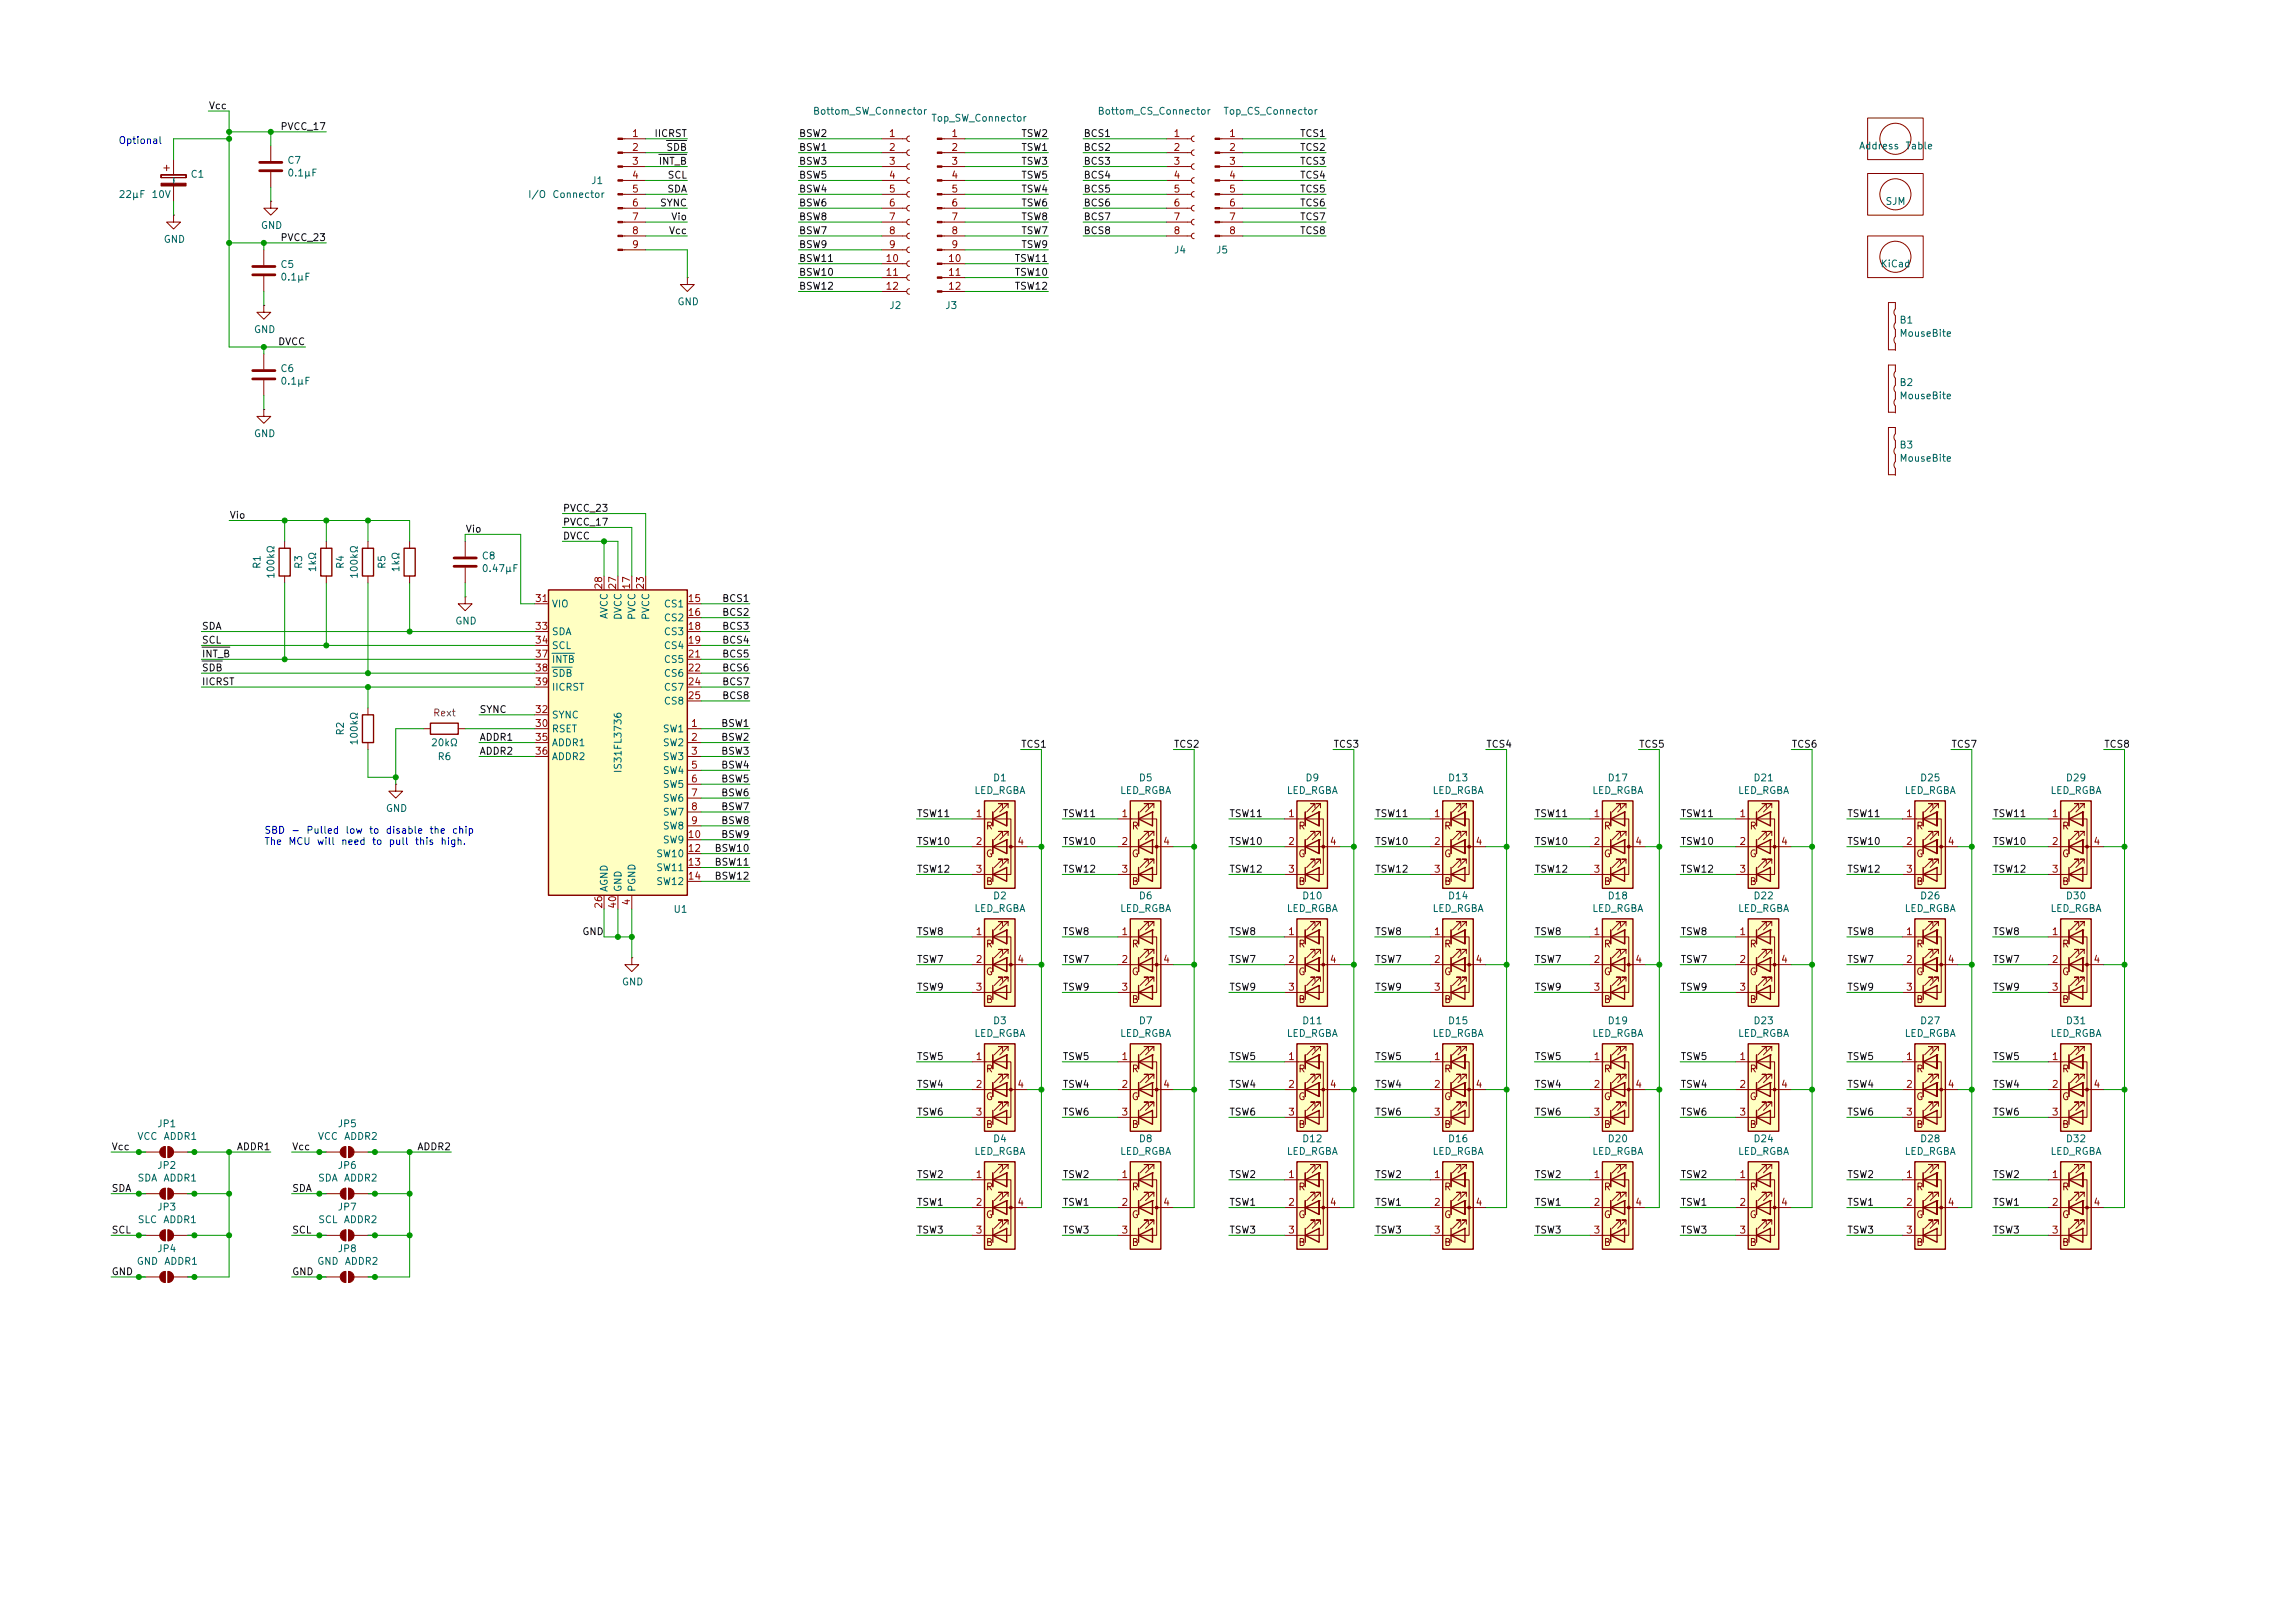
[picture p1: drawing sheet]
<svg xmlns="http://www.w3.org/2000/svg" width="420mm" height="297mm" viewBox="0 0 420 297" stroke-linecap="round" stroke-linejoin="round" font-family="sans-serif">
<defs><g id="words">
<g font-size="1.3" fill="#0f0f0f">
<text x="38.1" y="20.3">Vcc</text>
<text x="51.2" y="24.1">PVCC_17</text>
<text x="119.6" y="25.4">IICRST</text>
<text x="121.8" y="27.9">SDB</text>
<text x="146" y="25.4">BSW2</text>
<text x="146" y="27.9">BSW1</text>
<text x="186.7" y="25.4">TSW2</text>
<text x="186.7" y="27.9">TSW1</text>
<text x="198.1" y="25.4">BCS1</text>
<text x="198.1" y="27.9">BCS2</text>
<text x="237.7" y="25.4">TCS1</text>
<text x="237.7" y="27.9">TCS2</text>
<text x="120.4" y="30.4">INT_B</text>
<text x="122" y="35.5">SDA</text>
<text x="122" y="33">SCL</text>
<text x="146" y="35.5">BSW4</text>
<text x="146" y="30.4">BSW3</text>
<text x="146" y="33">BSW5</text>
<text x="186.7" y="35.5">TSW4</text>
<text x="186.7" y="30.4">TSW3</text>
<text x="186.7" y="33">TSW5</text>
<text x="198.1" y="33">BCS4</text>
<text x="198.1" y="30.4">BCS3</text>
<text x="198.1" y="35.5">BCS5</text>
<text x="237.7" y="33">TCS4</text>
<text x="237.7" y="30.4">TCS3</text>
<text x="237.7" y="35.5">TCS5</text>
<text x="120.6" y="38.1">SYNC</text>
<text x="122.7" y="40.6">Vio</text>
<text x="146" y="38.1">BSW6</text>
<text x="146" y="40.6">BSW8</text>
<text x="186.7" y="40.6">TSW8</text>
<text x="186.7" y="38.1">TSW6</text>
<text x="198.1" y="38.1">BCS6</text>
<text x="198.1" y="40.6">BCS7</text>
<text x="237.7" y="38.1">TCS6</text>
<text x="237.7" y="40.6">TCS7</text>
<text x="51.2" y="44.4">PVCC_23</text>
<text x="122.3" y="43.1">Vcc</text>
<text x="146" y="43.1">BSW7</text>
<text x="146" y="45.7">BSW9</text>
<text x="186.7" y="43.1">TSW7</text>
<text x="186.7" y="45.7">TSW9</text>
<text x="198.1" y="43.1">BCS8</text>
<text x="237.7" y="43.1">TCS8</text>
<text x="146" y="53.3">BSW12</text>
<text x="146" y="48.2">BSW11</text>
<text x="146" y="50.8">BSW10</text>
<text x="185.5" y="50.8">TSW10</text>
<text x="185.5" y="53.3">TSW12</text>
<text x="185.5" y="48.2">TSW11</text>
<text x="50.8" y="63.5">DVCC</text>
<text x="41.9" y="95.2">Vio</text>
<text x="102.9" y="93.9">PVCC_23</text>
<text x="85.1" y="97.8">Vio</text>
<text x="102.9" y="96.5">PVCC_17</text>
<text x="102.9" y="99">DVCC</text>
<text x="132" y="113">BCS2</text>
<text x="132" y="110.5">BCS1</text>
<text x="36.8" y="118.1">SCL</text>
<text x="36.8" y="115.5">SDA</text>
<text x="132" y="118.1">BCS4</text>
<text x="132" y="115.5">BCS3</text>
<text x="36.8" y="123.2">SDB</text>
<text x="36.8" y="125.7">IICRST</text>
<text x="36.8" y="120.6">INT_B</text>
<text x="132" y="125.7">BCS7</text>
<text x="132" y="123.2">BCS6</text>
<text x="132" y="120.6">BCS5</text>
<text x="87.6" y="130.8">SYNC</text>
<text x="132" y="128.2">BCS8</text>
<text x="87.6" y="135.9">ADDR1</text>
<text x="131.8" y="133.3">BSW1</text>
<text x="131.8" y="135.9">BSW2</text>
<text x="186.7" y="137.1">TCS1</text>
<text x="214.6" y="137.1">TCS2</text>
<text x="243.8" y="137.1">TCS3</text>
<text x="271.8" y="137.1">TCS4</text>
<text x="299.7" y="137.1">TCS5</text>
<text x="327.7" y="137.1">TCS6</text>
<text x="356.9" y="137.1">TCS7</text>
<text x="384.8" y="137.1">TCS8</text>
<text x="87.6" y="138.4">ADDR2</text>
<text x="131.8" y="143.5">BSW5</text>
<text x="131.8" y="140.9">BSW4</text>
<text x="131.8" y="138.4">BSW3</text>
<text x="131.8" y="146">BSW6</text>
<text x="131.8" y="148.6">BSW7</text>
<text x="167.6" y="149.8">TSW11</text>
<text x="194.3" y="149.8">TSW11</text>
<text x="224.8" y="149.8">TSW11</text>
<text x="251.5" y="149.8">TSW11</text>
<text x="280.7" y="149.8">TSW11</text>
<text x="307.3" y="149.8">TSW11</text>
<text x="337.8" y="149.8">TSW11</text>
<text x="364.5" y="149.8">TSW11</text>
<text x="131.8" y="153.6">BSW9</text>
<text x="131.8" y="151.1">BSW8</text>
<text x="167.6" y="154.9">TSW10</text>
<text x="194.3" y="154.9">TSW10</text>
<text x="224.8" y="154.9">TSW10</text>
<text x="251.5" y="154.9">TSW10</text>
<text x="280.7" y="154.9">TSW10</text>
<text x="307.3" y="154.9">TSW10</text>
<text x="337.8" y="154.9">TSW10</text>
<text x="364.5" y="154.9">TSW10</text>
<text x="130.6" y="158.7">BSW11</text>
<text x="130.6" y="156.2">BSW10</text>
<text x="130.6" y="161.3">BSW12</text>
<text x="167.6" y="160">TSW12</text>
<text x="194.3" y="160">TSW12</text>
<text x="224.8" y="160">TSW12</text>
<text x="251.5" y="160">TSW12</text>
<text x="280.7" y="160">TSW12</text>
<text x="307.3" y="160">TSW12</text>
<text x="337.8" y="160">TSW12</text>
<text x="364.5" y="160">TSW12</text>
<text x="106.4" y="171.4">GND</text>
<text x="167.6" y="171.4">TSW8</text>
<text x="194.3" y="171.4">TSW8</text>
<text x="224.8" y="171.4">TSW8</text>
<text x="251.5" y="171.4">TSW8</text>
<text x="280.7" y="171.4">TSW8</text>
<text x="307.3" y="171.4">TSW8</text>
<text x="337.8" y="171.4">TSW8</text>
<text x="364.5" y="171.4">TSW8</text>
<text x="167.6" y="176.5">TSW7</text>
<text x="194.3" y="176.5">TSW7</text>
<text x="224.8" y="176.5">TSW7</text>
<text x="251.5" y="176.5">TSW7</text>
<text x="280.7" y="176.5">TSW7</text>
<text x="307.3" y="176.5">TSW7</text>
<text x="337.8" y="176.5">TSW7</text>
<text x="364.5" y="176.5">TSW7</text>
<text x="167.6" y="181.6">TSW9</text>
<text x="194.3" y="181.6">TSW9</text>
<text x="224.8" y="181.6">TSW9</text>
<text x="251.5" y="181.6">TSW9</text>
<text x="280.7" y="181.6">TSW9</text>
<text x="307.3" y="181.6">TSW9</text>
<text x="337.8" y="181.6">TSW9</text>
<text x="364.5" y="181.6">TSW9</text>
<text x="167.6" y="194.3">TSW5</text>
<text x="194.3" y="194.3">TSW5</text>
<text x="224.8" y="194.3">TSW5</text>
<text x="251.5" y="194.3">TSW5</text>
<text x="280.7" y="194.3">TSW5</text>
<text x="307.3" y="194.3">TSW5</text>
<text x="337.8" y="194.3">TSW5</text>
<text x="364.5" y="194.3">TSW5</text>
<text x="167.6" y="199.4">TSW4</text>
<text x="194.3" y="199.4">TSW4</text>
<text x="224.8" y="199.4">TSW4</text>
<text x="251.5" y="199.4">TSW4</text>
<text x="280.7" y="199.4">TSW4</text>
<text x="307.3" y="199.4">TSW4</text>
<text x="337.8" y="199.4">TSW4</text>
<text x="364.5" y="199.4">TSW4</text>
<text x="167.6" y="204.4">TSW6</text>
<text x="194.3" y="204.4">TSW6</text>
<text x="224.8" y="204.4">TSW6</text>
<text x="251.5" y="204.4">TSW6</text>
<text x="280.7" y="204.4">TSW6</text>
<text x="307.3" y="204.4">TSW6</text>
<text x="337.8" y="204.4">TSW6</text>
<text x="364.5" y="204.4">TSW6</text>
<text x="20.3" y="210.8">Vcc</text>
<text x="43.2" y="210.8">ADDR1</text>
<text x="53.3" y="210.8">Vcc</text>
<text x="76.2" y="210.8">ADDR2</text>
<text x="167.6" y="215.9">TSW2</text>
<text x="194.3" y="215.9">TSW2</text>
<text x="224.8" y="215.9">TSW2</text>
<text x="251.5" y="215.9">TSW2</text>
<text x="280.7" y="215.9">TSW2</text>
<text x="307.3" y="215.9">TSW2</text>
<text x="337.8" y="215.9">TSW2</text>
<text x="364.5" y="215.9">TSW2</text>
<text x="20.3" y="218.4">SDA</text>
<text x="53.3" y="218.4">SDA</text>
<text x="167.6" y="220.9">TSW1</text>
<text x="194.3" y="220.9">TSW1</text>
<text x="224.8" y="220.9">TSW1</text>
<text x="251.5" y="220.9">TSW1</text>
<text x="280.7" y="220.9">TSW1</text>
<text x="307.3" y="220.9">TSW1</text>
<text x="337.8" y="220.9">TSW1</text>
<text x="364.5" y="220.9">TSW1</text>
<text x="20.3" y="226">SCL</text>
<text x="53.3" y="226">SCL</text>
<text x="167.6" y="226">TSW3</text>
<text x="194.3" y="226">TSW3</text>
<text x="224.8" y="226">TSW3</text>
<text x="251.5" y="226">TSW3</text>
<text x="280.7" y="226">TSW3</text>
<text x="307.3" y="226">TSW3</text>
<text x="337.8" y="226">TSW3</text>
<text x="364.5" y="226">TSW3</text>
<text x="20.3" y="233.6">GND</text>
<text x="53.3" y="233.6">GND</text>
</g>
<g font-size="1.3" fill="#006464">
<text x="148.6" y="21.3">Bottom_SW_Connector</text>
<text x="170.3" y="22.6">Top_SW_Connector</text>
<text x="200.7" y="21.3">Bottom_CS_Connector</text>
<text x="223.7" y="21.3">Top_CS_Connector</text>
<text x="340" y="27.6">Address</text>
<text x="348.4" y="27.6">Table</text>
<text x="32.7" y="33.4" transform="rotate(-90 32.7 33.4)">~</text>
<text x="34.8" y="32.8">C1</text>
<text x="52.5" y="30.3">C7</text>
<text x="52.5" y="32.6">0.1μF</text>
<text x="108" y="34">J1</text>
<text x="21.6" y="36.5">22μF</text>
<text x="27.6" y="36.5">10V</text>
<text x="96.5" y="36.5">I/O</text>
<text x="100.9" y="36.5">Connector</text>
<text x="344.8" y="37.8">SJM</text>
<text x="29.8" y="44.7">GND</text>
<text x="47.6" y="42.2">GND</text>
<text x="214.6" y="46.7">J4</text>
<text x="222.3" y="46.7">J5</text>
<text x="51.2" y="49.3">C5</text>
<text x="51.2" y="51.6">0.1μF</text>
<text x="343.9" y="49.2">KiCad</text>
<text x="123.8" y="56.2">GND</text>
<text x="162.6" y="56.9">J2</text>
<text x="172.8" y="56.9">J3</text>
<text x="347.4" y="59.5">B1</text>
<text x="46.4" y="61.2">GND</text>
<text x="347.4" y="61.9">MouseBite</text>
<text x="51.2" y="68.4">C6</text>
<text x="51.2" y="70.7">0.1μF</text>
<text x="347.4" y="70.9">B2</text>
<text x="347.4" y="73.4">MouseBite</text>
<text x="46.4" y="80.3">GND</text>
<text x="347.4" y="82.4">B3</text>
<text x="347.4" y="84.8">MouseBite</text>
<text x="48" y="104.2" transform="rotate(-90 48 104.2)">R1</text>
<text x="50.5" y="106" transform="rotate(-90 50.5 106)">100kΩ</text>
<text x="55.6" y="104.2" transform="rotate(-90 55.6 104.2)">R3</text>
<text x="58.1" y="104.8" transform="rotate(-90 58.1 104.8)">1kΩ</text>
<text x="63.2" y="104.2" transform="rotate(-90 63.2 104.2)">R4</text>
<text x="65.7" y="106" transform="rotate(-90 65.7 106)">100kΩ</text>
<text x="70.8" y="104.2" transform="rotate(-90 70.8 104.2)">R5</text>
<text x="73.4" y="104.8" transform="rotate(-90 73.4 104.8)">1kΩ</text>
<text x="88" y="102.7">C8</text>
<text x="88" y="105">0.47μF</text>
<text x="100.8" y="111.5">VIO</text>
<text x="111.5" y="113.4" transform="rotate(-90 111.5 113.4)">AVCC</text>
<text x="114" y="113.6" transform="rotate(-90 114 113.6)">DVCC</text>
<text x="116.5" y="113.6" transform="rotate(-90 116.5 113.6)">PVCC</text>
<text x="119.1" y="113.6" transform="rotate(-90 119.1 113.6)">PVCC</text>
<text x="121.3" y="111.5">CS1</text>
<text x="83.2" y="114.6">GND</text>
<text x="100.8" y="116.5">SDA</text>
<text x="100.8" y="119.1">SCL</text>
<text x="121.3" y="114">CS2</text>
<text x="121.3" y="116.5">CS3</text>
<text x="121.3" y="119.1">CS4</text>
<text x="100.8" y="121.6">INTB</text>
<text x="100.8" y="124.2">SDB</text>
<text x="121.3" y="121.6">CS5</text>
<text x="121.3" y="124.2">CS6</text>
<text x="100.8" y="131.8">SYNC</text>
<text x="100.8" y="126.7">IICRST</text>
<text x="121.3" y="126.7">CS7</text>
<text x="121.3" y="129.2">CS8</text>
<text x="63.2" y="134.7" transform="rotate(-90 63.2 134.7)">R2</text>
<text x="65.7" y="136.5" transform="rotate(-90 65.7 136.5)">100kΩ</text>
<text x="78.7" y="136.9">20kΩ</text>
<text x="100.8" y="134.3">RSET</text>
<text x="100.8" y="136.9">ADDR1</text>
<text x="121.1" y="134.3">SW1</text>
<text x="121.1" y="136.9">SW2</text>
<text x="79.9" y="139.4">R6</text>
<text x="100.8" y="139.4">ADDR2</text>
<text x="114" y="141.6" transform="rotate(-90 114 141.6)">IS31FL3736</text>
<text x="121.1" y="139.4">SW3</text>
<text x="121.1" y="141.9">SW4</text>
<text x="181.5" y="143.3">D1</text>
<text x="208.2" y="143.3">D5</text>
<text x="238.7" y="143.3">D9</text>
<text x="264.8" y="143.3">D13</text>
<text x="294" y="143.3">D17</text>
<text x="320.6" y="143.3">D21</text>
<text x="351.1" y="143.3">D25</text>
<text x="377.8" y="143.3">D29</text>
<text x="70.5" y="148.9">GND</text>
<text x="121.1" y="144.5">SW5</text>
<text x="121.1" y="147">SW6</text>
<text x="121.1" y="149.6">SW7</text>
<text x="178.1" y="145.6">LED_RGBA</text>
<text x="204.8" y="145.6">LED_RGBA</text>
<text x="235.3" y="145.6">LED_RGBA</text>
<text x="261.9" y="145.6">LED_RGBA</text>
<text x="291.2" y="145.6">LED_RGBA</text>
<text x="317.8" y="145.6">LED_RGBA</text>
<text x="348.3" y="145.6">LED_RGBA</text>
<text x="375" y="145.6">LED_RGBA</text>
<text x="121.1" y="152.1">SW8</text>
<text x="121.1" y="154.6">SW9</text>
<text x="119.9" y="157.2">SW10</text>
<text x="119.9" y="159.7">SW11</text>
<text x="111.5" y="163.3" transform="rotate(-90 111.5 163.3)">AGND</text>
<text x="114" y="163.3" transform="rotate(-90 114 163.3)">GND</text>
<text x="116.5" y="163.3" transform="rotate(-90 116.5 163.3)">PGND</text>
<text x="119.9" y="162.3">SW12</text>
<text x="123.1" y="167.3">U1</text>
<text x="178.1" y="167.2">LED_RGBA</text>
<text x="181.5" y="164.9">D2</text>
<text x="204.8" y="167.2">LED_RGBA</text>
<text x="208.2" y="164.9">D6</text>
<text x="235.3" y="167.2">LED_RGBA</text>
<text x="238.1" y="164.9">D10</text>
<text x="261.9" y="167.2">LED_RGBA</text>
<text x="264.8" y="164.9">D14</text>
<text x="291.2" y="167.2">LED_RGBA</text>
<text x="294" y="164.9">D18</text>
<text x="317.8" y="167.2">LED_RGBA</text>
<text x="320.6" y="164.9">D22</text>
<text x="348.3" y="167.2">LED_RGBA</text>
<text x="351.1" y="164.9">D26</text>
<text x="375" y="167.2">LED_RGBA</text>
<text x="377.8" y="164.9">D30</text>
<text x="113.7" y="180.6">GND</text>
<text x="178.1" y="190">LED_RGBA</text>
<text x="181.5" y="187.7">D3</text>
<text x="204.8" y="190">LED_RGBA</text>
<text x="208.2" y="187.7">D7</text>
<text x="235.3" y="190">LED_RGBA</text>
<text x="238.1" y="187.7">D11</text>
<text x="261.9" y="190">LED_RGBA</text>
<text x="264.8" y="187.7">D15</text>
<text x="291.2" y="190">LED_RGBA</text>
<text x="294" y="187.7">D19</text>
<text x="317.8" y="190">LED_RGBA</text>
<text x="320.6" y="187.7">D23</text>
<text x="348.3" y="190">LED_RGBA</text>
<text x="351.1" y="187.7">D27</text>
<text x="375" y="190">LED_RGBA</text>
<text x="377.8" y="187.7">D31</text>
<text x="25" y="208.9">VCC</text>
<text x="28.7" y="206.6">JP1</text>
<text x="29.8" y="208.9">ADDR1</text>
<text x="58" y="208.9">VCC</text>
<text x="61.7" y="206.6">JP5</text>
<text x="62.8" y="208.9">ADDR2</text>
<text x="181.5" y="209.3">D4</text>
<text x="208.2" y="209.3">D8</text>
<text x="238.1" y="209.3">D12</text>
<text x="264.8" y="209.3">D16</text>
<text x="294" y="209.3">D20</text>
<text x="320.6" y="209.3">D24</text>
<text x="351.1" y="209.3">D28</text>
<text x="377.8" y="209.3">D32</text>
<text x="28.7" y="214.2">JP2</text>
<text x="61.7" y="214.2">JP6</text>
<text x="178.1" y="211.6">LED_RGBA</text>
<text x="204.8" y="211.6">LED_RGBA</text>
<text x="235.3" y="211.6">LED_RGBA</text>
<text x="261.9" y="211.6">LED_RGBA</text>
<text x="291.2" y="211.6">LED_RGBA</text>
<text x="317.8" y="211.6">LED_RGBA</text>
<text x="348.3" y="211.6">LED_RGBA</text>
<text x="375" y="211.6">LED_RGBA</text>
<text x="25.1" y="216.5">SDA</text>
<text x="28.7" y="221.8">JP3</text>
<text x="29.8" y="216.5">ADDR1</text>
<text x="58.1" y="216.5">SDA</text>
<text x="61.7" y="221.8">JP7</text>
<text x="62.8" y="216.5">ADDR2</text>
<text x="25.1" y="224.1">SLC</text>
<text x="29.8" y="224.1">ADDR1</text>
<text x="58.1" y="224.1">SCL</text>
<text x="62.8" y="224.1">ADDR2</text>
<text x="24.9" y="231.8">GND</text>
<text x="28.7" y="229.4">JP4</text>
<text x="29.9" y="231.8">ADDR1</text>
<text x="57.9" y="231.8">GND</text>
<text x="61.7" y="229.4">JP8</text>
<text x="63" y="231.8">ADDR2</text>
</g>
<g font-size="1.3" fill="#0000c2">
<text x="21.6" y="26.6">Optional</text>
<text x="48.3" y="152.9">SBD</text>
<text x="48.3" y="154.9">The</text>
<text x="52.6" y="154.9">MCU</text>
<text x="53.2" y="152.9">-</text>
<text x="55.9" y="152.9">Pulled</text>
<text x="57.9" y="154.9">will</text>
<text x="62.3" y="154.9">need</text>
<text x="63.1" y="152.9">low</text>
<text x="67.4" y="152.9">to</text>
<text x="67.9" y="154.9">to</text>
<text x="70.4" y="152.9">disable</text>
<text x="71" y="154.9">pull</text>
<text x="75.8" y="154.9">this</text>
<text x="78.4" y="152.9">the</text>
<text x="80.5" y="154.9">high.</text>
<text x="82.6" y="152.9">chip</text>
</g>
<g font-size="1.3" fill="#a90000">
<text x="115.5" y="25.4">1</text>
<text x="115.5" y="27.9">2</text>
<text x="162.5" y="25.4">1</text>
<text x="162.5" y="27.9">2</text>
<text x="173.9" y="25.4">1</text>
<text x="173.9" y="27.9">2</text>
<text x="214.6" y="25.4">1</text>
<text x="214.6" y="27.9">2</text>
<text x="224.7" y="25.4">1</text>
<text x="224.7" y="27.9">2</text>
<text x="115.5" y="30.5">3</text>
<text x="115.5" y="33">4</text>
<text x="115.5" y="35.5">5</text>
<text x="162.5" y="30.5">3</text>
<text x="162.5" y="33">4</text>
<text x="162.5" y="35.5">5</text>
<text x="173.9" y="30.5">3</text>
<text x="173.9" y="33">4</text>
<text x="173.9" y="35.5">5</text>
<text x="214.6" y="30.5">3</text>
<text x="214.6" y="33">4</text>
<text x="214.6" y="35.5">5</text>
<text x="224.7" y="30.5">3</text>
<text x="224.7" y="33">4</text>
<text x="224.7" y="35.5">5</text>
<text x="115.5" y="38.1">6</text>
<text x="115.5" y="40.6">7</text>
<text x="162.5" y="38.1">6</text>
<text x="162.5" y="40.6">7</text>
<text x="173.9" y="38.1">6</text>
<text x="173.9" y="40.6">7</text>
<text x="214.6" y="38.1">6</text>
<text x="214.6" y="40.6">7</text>
<text x="224.7" y="38.1">6</text>
<text x="224.7" y="40.6">7</text>
<text x="115.5" y="43.2">8</text>
<text x="115.5" y="45.7">9</text>
<text x="162.5" y="43.2">8</text>
<text x="162.5" y="45.7">9</text>
<text x="173.9" y="43.2">8</text>
<text x="173.9" y="45.7">9</text>
<text x="214.6" y="43.2">8</text>
<text x="224.7" y="43.2">8</text>
<text x="161.9" y="48.2">10</text>
<text x="161.9" y="50.8">11</text>
<text x="161.9" y="53.3">12</text>
<text x="173.3" y="48.2">10</text>
<text x="173.3" y="50.8">11</text>
<text x="173.3" y="53.3">12</text>
<text x="110.5" y="108" transform="rotate(-90 110.5 108)">28</text>
<text x="113" y="108" transform="rotate(-90 113 108)">27</text>
<text x="115.5" y="108" transform="rotate(-90 115.5 108)">17</text>
<text x="118.1" y="108" transform="rotate(-90 118.1 108)">23</text>
<text x="97.7" y="110.5">31</text>
<text x="125.7" y="110.5">15</text>
<text x="125.7" y="113">16</text>
<text x="97.7" y="115.5">33</text>
<text x="97.7" y="118.1">34</text>
<text x="125.7" y="115.5">18</text>
<text x="125.7" y="118.1">19</text>
<text x="97.7" y="120.6">37</text>
<text x="97.7" y="123.2">38</text>
<text x="97.7" y="125.7">39</text>
<text x="125.7" y="120.6">21</text>
<text x="125.7" y="123.2">22</text>
<text x="125.7" y="125.7">24</text>
<text x="97.7" y="130.8">32</text>
<text x="125.7" y="128.2">25</text>
<text x="97.7" y="133.3">30</text>
<text x="97.7" y="135.9">35</text>
<text x="126.3" y="133.3">1</text>
<text x="126.3" y="135.9">2</text>
<text x="97.7" y="138.4">36</text>
<text x="126.3" y="138.4">3</text>
<text x="126.3" y="140.9">5</text>
<text x="126.3" y="143.5">6</text>
<text x="126.3" y="146">7</text>
<text x="126.3" y="148.6">8</text>
<text x="178.4" y="149.8">1</text>
<text x="205" y="149.8">1</text>
<text x="235.5" y="149.8">1</text>
<text x="262.2" y="149.8">1</text>
<text x="291.4" y="149.8">1</text>
<text x="318.1" y="149.8">1</text>
<text x="348.5" y="149.8">1</text>
<text x="375.2" y="149.8">1</text>
<text x="125.7" y="153.6">10</text>
<text x="126.3" y="151.1">9</text>
<text x="178.4" y="154.9">2</text>
<text x="186" y="154.9">4</text>
<text x="205" y="154.9">2</text>
<text x="212.7" y="154.9">4</text>
<text x="235.5" y="154.9">2</text>
<text x="243.1" y="154.9">4</text>
<text x="262.2" y="154.9">2</text>
<text x="269.8" y="154.9">4</text>
<text x="291.4" y="154.9">2</text>
<text x="299" y="154.9">4</text>
<text x="318.1" y="154.9">2</text>
<text x="325.7" y="154.9">4</text>
<text x="348.5" y="154.9">2</text>
<text x="356.2" y="154.9">4</text>
<text x="375.2" y="154.9">2</text>
<text x="382.8" y="154.9">4</text>
<text x="125.7" y="156.2">12</text>
<text x="125.7" y="158.7">13</text>
<text x="125.7" y="161.3">14</text>
<text x="178.4" y="160">3</text>
<text x="205" y="160">3</text>
<text x="235.5" y="160">3</text>
<text x="262.2" y="160">3</text>
<text x="291.4" y="160">3</text>
<text x="318.1" y="160">3</text>
<text x="348.5" y="160">3</text>
<text x="375.2" y="160">3</text>
<text x="110.5" y="166.4" transform="rotate(-90 110.5 166.4)">26</text>
<text x="113" y="166.4" transform="rotate(-90 113 166.4)">40</text>
<text x="115.5" y="165.8" transform="rotate(-90 115.5 165.8)">4</text>
<text x="178.4" y="171.4">1</text>
<text x="205" y="171.4">1</text>
<text x="235.5" y="171.4">1</text>
<text x="262.2" y="171.4">1</text>
<text x="291.4" y="171.4">1</text>
<text x="318.1" y="171.4">1</text>
<text x="348.5" y="171.4">1</text>
<text x="375.2" y="171.4">1</text>
<text x="178.4" y="176.5">2</text>
<text x="186" y="176.5">4</text>
<text x="205" y="176.5">2</text>
<text x="212.7" y="176.5">4</text>
<text x="235.5" y="176.5">2</text>
<text x="243.1" y="176.5">4</text>
<text x="262.2" y="176.5">2</text>
<text x="269.8" y="176.5">4</text>
<text x="291.4" y="176.5">2</text>
<text x="299" y="176.5">4</text>
<text x="318.1" y="176.5">2</text>
<text x="325.7" y="176.5">4</text>
<text x="348.5" y="176.5">2</text>
<text x="356.2" y="176.5">4</text>
<text x="375.2" y="176.5">2</text>
<text x="382.8" y="176.5">4</text>
<text x="178.4" y="181.6">3</text>
<text x="205" y="181.6">3</text>
<text x="235.5" y="181.6">3</text>
<text x="262.2" y="181.6">3</text>
<text x="291.4" y="181.6">3</text>
<text x="318.1" y="181.6">3</text>
<text x="348.5" y="181.6">3</text>
<text x="375.2" y="181.6">3</text>
<text x="178.4" y="194.3">1</text>
<text x="205" y="194.3">1</text>
<text x="235.5" y="194.3">1</text>
<text x="262.2" y="194.3">1</text>
<text x="291.4" y="194.3">1</text>
<text x="318.1" y="194.3">1</text>
<text x="348.5" y="194.3">1</text>
<text x="375.2" y="194.3">1</text>
<text x="178.4" y="199.4">2</text>
<text x="186" y="199.4">4</text>
<text x="205" y="199.4">2</text>
<text x="212.7" y="199.4">4</text>
<text x="235.5" y="199.4">2</text>
<text x="243.1" y="199.4">4</text>
<text x="262.2" y="199.4">2</text>
<text x="269.8" y="199.4">4</text>
<text x="291.4" y="199.4">2</text>
<text x="299" y="199.4">4</text>
<text x="318.1" y="199.4">2</text>
<text x="325.7" y="199.4">4</text>
<text x="348.5" y="199.4">2</text>
<text x="356.2" y="199.4">4</text>
<text x="375.2" y="199.4">2</text>
<text x="382.8" y="199.4">4</text>
<text x="178.4" y="204.4">3</text>
<text x="205" y="204.4">3</text>
<text x="235.5" y="204.4">3</text>
<text x="262.2" y="204.4">3</text>
<text x="291.4" y="204.4">3</text>
<text x="318.1" y="204.4">3</text>
<text x="348.5" y="204.4">3</text>
<text x="375.2" y="204.4">3</text>
<text x="178.4" y="215.9">1</text>
<text x="205" y="215.9">1</text>
<text x="235.5" y="215.9">1</text>
<text x="262.2" y="215.9">1</text>
<text x="291.4" y="215.9">1</text>
<text x="318.1" y="215.9">1</text>
<text x="348.5" y="215.9">1</text>
<text x="375.2" y="215.9">1</text>
<text x="178.4" y="221">2</text>
<text x="186" y="221">4</text>
<text x="205" y="221">2</text>
<text x="212.7" y="221">4</text>
<text x="235.5" y="221">2</text>
<text x="243.1" y="221">4</text>
<text x="262.2" y="221">2</text>
<text x="269.8" y="221">4</text>
<text x="291.4" y="221">2</text>
<text x="299" y="221">4</text>
<text x="318.1" y="221">2</text>
<text x="325.7" y="221">4</text>
<text x="348.5" y="221">2</text>
<text x="356.2" y="221">4</text>
<text x="375.2" y="221">2</text>
<text x="382.8" y="221">4</text>
<text x="178.4" y="226">3</text>
<text x="205" y="226">3</text>
<text x="235.5" y="226">3</text>
<text x="262.2" y="226">3</text>
<text x="291.4" y="226">3</text>
<text x="318.1" y="226">3</text>
<text x="348.5" y="226">3</text>
<text x="375.2" y="226">3</text>
</g>
<text font-size="1.3" fill="#840084" x="79.1" y="131.4">Rext</text>
<g font-size="1.3" fill="#840000">
<text x="180.2" y="152.1">R</text>
<text x="206.9" y="152.1">R</text>
<text x="237.4" y="152.1">R</text>
<text x="264.1" y="152.1">R</text>
<text x="293.3" y="152.1">R</text>
<text x="319.9" y="152.1">R</text>
<text x="350.4" y="152.1">R</text>
<text x="377.1" y="152.1">R</text>
<text x="180.2" y="157.2">G</text>
<text x="206.9" y="157.2">G</text>
<text x="237.4" y="157.2">G</text>
<text x="264.1" y="157.2">G</text>
<text x="293.3" y="157.2">G</text>
<text x="319.9" y="157.2">G</text>
<text x="350.4" y="157.2">G</text>
<text x="377.1" y="157.2">G</text>
<text x="180.2" y="162.3">B</text>
<text x="206.9" y="162.3">B</text>
<text x="237.4" y="162.3">B</text>
<text x="264.1" y="162.3">B</text>
<text x="293.3" y="162.3">B</text>
<text x="319.9" y="162.3">B</text>
<text x="350.4" y="162.3">B</text>
<text x="377.1" y="162.3">B</text>
<text x="180.2" y="173.7">R</text>
<text x="206.9" y="173.7">R</text>
<text x="237.4" y="173.7">R</text>
<text x="264.1" y="173.7">R</text>
<text x="293.3" y="173.7">R</text>
<text x="319.9" y="173.7">R</text>
<text x="350.4" y="173.7">R</text>
<text x="377.1" y="173.7">R</text>
<text x="180.2" y="178.8">G</text>
<text x="206.9" y="178.8">G</text>
<text x="237.4" y="178.8">G</text>
<text x="264.1" y="178.8">G</text>
<text x="293.3" y="178.8">G</text>
<text x="319.9" y="178.8">G</text>
<text x="350.4" y="178.8">G</text>
<text x="377.1" y="178.8">G</text>
<text x="180.2" y="183.9">B</text>
<text x="206.9" y="183.9">B</text>
<text x="237.4" y="183.9">B</text>
<text x="264.1" y="183.9">B</text>
<text x="293.3" y="183.9">B</text>
<text x="319.9" y="183.9">B</text>
<text x="350.4" y="183.9">B</text>
<text x="377.1" y="183.9">B</text>
<text x="180.2" y="196.6">R</text>
<text x="206.9" y="196.6">R</text>
<text x="237.4" y="196.6">R</text>
<text x="264.1" y="196.6">R</text>
<text x="293.3" y="196.6">R</text>
<text x="319.9" y="196.6">R</text>
<text x="350.4" y="196.6">R</text>
<text x="377.1" y="196.6">R</text>
<text x="180.2" y="201.6">G</text>
<text x="206.9" y="201.6">G</text>
<text x="237.4" y="201.6">G</text>
<text x="264.1" y="201.6">G</text>
<text x="293.3" y="201.6">G</text>
<text x="319.9" y="201.6">G</text>
<text x="350.4" y="201.6">G</text>
<text x="377.1" y="201.6">G</text>
<text x="180.2" y="206.7">B</text>
<text x="206.9" y="206.7">B</text>
<text x="237.4" y="206.7">B</text>
<text x="264.1" y="206.7">B</text>
<text x="293.3" y="206.7">B</text>
<text x="319.9" y="206.7">B</text>
<text x="350.4" y="206.7">B</text>
<text x="377.1" y="206.7">B</text>
<text x="180.2" y="218.1">R</text>
<text x="206.9" y="218.1">R</text>
<text x="237.4" y="218.1">R</text>
<text x="264.1" y="218.1">R</text>
<text x="293.3" y="218.1">R</text>
<text x="319.9" y="218.1">R</text>
<text x="350.4" y="218.1">R</text>
<text x="377.1" y="218.1">R</text>
<text x="180.2" y="223.2">G</text>
<text x="206.9" y="223.2">G</text>
<text x="237.4" y="223.2">G</text>
<text x="264.1" y="223.2">G</text>
<text x="293.3" y="223.2">G</text>
<text x="319.9" y="223.2">G</text>
<text x="350.4" y="223.2">G</text>
<text x="377.1" y="223.2">G</text>
<text x="180.2" y="228.3">B</text>
<text x="206.9" y="228.3">B</text>
<text x="237.4" y="228.3">B</text>
<text x="264.1" y="228.3">B</text>
<text x="293.3" y="228.3">B</text>
<text x="319.9" y="228.3">B</text>
<text x="350.4" y="228.3">B</text>
<text x="377.1" y="228.3">B</text>
</g>
</g></defs>
<path d="M72.4 143.5v1.3h1.3l-1.3 1.3-1.3-1.3h1.3M72.4 143.5h.1" fill="none" stroke="#840000" stroke-width=".18"/>
<path d="M237.2 146.6h5.6v16h-5.6z" fill="#ffffc2"/>
<path d="M237.2 146.6h5.6v16h-5.6zM238.8 149.9l2.5-1.3v2.5zM238.8 154.9l2.5-1.2v2.5zM238.8 148.6v2.5M238.8 153.7v2.5M238.8 158.8v2.5M238.8 160l2.5-1.2v2.5z" fill="none" stroke="#840000" stroke-width=".25"/>
<g fill="none" stroke="#840000" stroke-width=".18">
<path d="M113.9 25.4h4.2M113.9 27.9h4.2M113.9 30.5h4.2M113.9 33h4.2M113.9 35.6h4.2M113.9 38.1h4.2M113.9 40.6h4.2M113.9 43.2h4.2M113.9 45.7h4.2M85.1 109.2v1.3h1.3l-1.3 1.3-1.3-1.3h1.3M85.1 109.2h.1M234.9 149.9h7.2v10.1h-7.2"/>
<path d="M234.9 154.9h10.2M238.8 148.6v2.5M238.8 153.7v2.5M240.5 147.8v-.7h-.7h.7l-1.5 1.5M240.5 152.9v-.8h-.7h.7l-1.5 1.6M240.5 158v-.8h-.7h.7l-1.5 1.6M241.3 148.6h.1M241.3 148.6v2.5zM241.3 153.7h.1M241.3 153.7v2.5zM241.6 147.8v-.7h-.8h.8l-1.6 1.5M241.6 152.9v-.8h-.8h.8l-1.6 1.6"/>
<path d="M241.6 158v-.8h-.8h.8l-1.6 1.6"/>
</g>
<g fill="#840000" stroke="#840000" stroke-width=".18">
<path d="M113 25.3h.9v.2h-.9z"/>
<path d="M113 27.8h.9v.3h-.9z"/>
<path d="M113 30.4h.9v.2h-.9z"/>
<path d="M113 32.9h.9v.2h-.9z"/>
<path d="M113 35.4h.9v.3h-.9z"/>
<path d="M113 38h.9v.2h-.9z"/>
<path d="M113 40.5h.9v.3h-.9z"/>
<path d="M113 43.1h.9v.2h-.9z"/>
<path d="M113 45.6h.9v.2h-.9z"/>
<circle cx="242.1" cy="154.9" r=".25"/>
</g>
<path d="M180.1 191h5.6v16h-5.6z" fill="#ffffc2"/>
<path d="M180.1 191h5.6v16h-5.6zM181.6 194.3l2.5-1.3v2.6zM181.6 199.4l2.5-1.3v2.6zM181.6 193v2.6M181.6 198.1v2.6M181.6 204.5l2.5-1.3v2.5zM181.6 203.2v2.5" fill="none" stroke="#840000" stroke-width=".25"/>
<g fill="none" stroke="#840000" stroke-width=".18">
<path d="M29.5 32v.5zM29.5 32.5h4.5zM29.5 32h4.5zM30 30.7h1M30.5 30.2v1M31.7 29.2v2.8M31.7 34v2.8M34 32v.5zM177.8 194.3h7.1v10.2h-7.1M177.8 199.4h10.2M181.6 193v2.6M181.6 198.1v2.6"/>
<path d="M183.4 192.3v-.8h-.8h.8l-1.5 1.5M183.4 197.4v-.8h-.8h.8l-1.5 1.5M184.1 193h.1M184.1 193v2.6zM184.1 198.1h.1M184.1 198.1v2.6zM184.4 192.3v-.8h-.8h.8l-1.5 1.5M184.4 197.4v-.8h-.8h.8l-1.5 1.5M183.4 202.4v-.7h-.8h.8l-1.5 1.5M184.4 202.4v-.7h-.8h.8l-1.5 1.5"/>
</g>
<g fill="#840000" stroke="#840000" stroke-width=".18">
<path d="M29.5 33.5h4.5v.5h-4.5z"/>
<circle cx="184.9" cy="199.4" r=".25"/>
</g>
<path d="M206.8 146.6h5.5v16h-5.5z" fill="#ffffc2"/>
<path d="M78.7 132.3h5.1v2.1h-5.1zM206.8 146.6h5.5v16h-5.5zM208.3 149.9l2.5-1.3v2.5zM208.3 154.9l2.5-1.2v2.5zM208.3 148.6v2.5M208.3 153.7v2.5M208.3 158.8v2.5M208.3 160l2.5-1.2v2.5z" fill="none" stroke="#840000" stroke-width=".25"/>
<g fill="none" stroke="#840000" stroke-width=".18">
<path d="M85.1 99.1v2.8M85.1 103.9v2.8M77.5 133.4h1.2M83.8 133.4h1.3M204.5 149.9h7.1v10.1h-7.1M204.5 154.9h10.1M208.3 148.6v2.5M208.3 153.7v2.5M210.1 147.8v-.7h-.8h.8l-1.6 1.5M210.1 152.9v-.8h-.8h.8l-1.6 1.6M210.1 158v-.8h-.8h.8l-1.6 1.6M210.8 148.6h.1"/>
<path d="M210.8 148.6v2.5zM210.8 153.7h.1M210.8 153.7v2.5zM211.1 147.8v-.7h-.8h.8l-1.6 1.5M211.1 152.9v-.8h-.8h.8l-1.6 1.6M211.1 158v-.8h-.8h.8l-1.6 1.6"/>
</g>
<circle cx="211.6" cy="154.9" r=".25" fill="#840000" stroke="#840000" stroke-width=".18"/>
<path d="M83.1 102.1h4M83.1 103.6h4" fill="none" stroke="#840000" stroke-width=".51"/>
<path d="M100.3 108h25.4v55.8h-25.4z" fill="#ffffc2"/>
<path d="M100.3 108h25.4v55.8h-25.4z" fill="none" stroke="#840000" stroke-width=".25"/>
<g fill="none" stroke="#840000" stroke-width=".18">
<path d="M49.5 36.8v1.3h1.3l-1.3 1.3-1.2-1.3h1.2M49.5 36.8h.1M49.5 26.7v2.8M49.5 31.5v2.8M97.8 110.5h2.5M97.8 115.6h2.5M97.8 118.1h2.5M110.5 105.4v2.6M113 105.4v2.6M115.6 105.4v2.6M118.1 105.4v2.6M125.7 110.5h2.6"/>
<path d="M125.7 113h2.6M125.7 115.6h2.6M125.7 118.1h2.6M97.8 133.4h2.5M97.8 135.9h2.5M97.8 138.4h2.5M97.8 120.7h2.5M97.8 123.2h2.5M97.8 125.7h2.5M97.8 130.8h2.5M125.7 133.4h2.6M125.7 135.9h2.6"/>
<path d="M125.7 138.4h2.6M125.7 120.7h2.6M125.7 123.2h2.6M125.7 125.7h2.6M125.7 128.3h2.6M125.7 141h2.6M125.7 143.5h2.6M125.7 146.1h2.6M125.7 148.6h2.6M125.7 151.1h2.6M125.7 153.7h2.6M125.7 156.2h2.6"/>
<path d="M125.7 158.8h2.6M110.5 163.8v2.6M113 163.8v2.6M115.6 163.8v2.6M125.7 161.3h2.6"/>
</g>
<path d="M101 119.5h4.1M101 122.1h3.7" fill="none" stroke="#006464" stroke-width=".18"/>
<path d="M47.5 29.7h4.1M47.5 31.2h4.1" fill="none" stroke="#840000" stroke-width=".51"/>
<path d="M263.9 191h5.6v16h-5.6z" fill="#ffffc2"/>
<path d="M263.9 191h5.6v16h-5.6zM265.4 194.3l2.6-1.3v2.6zM265.4 199.4l2.6-1.3v2.6zM265.4 193v2.6M265.4 198.1v2.6M265.4 204.5l2.6-1.3v2.5zM265.4 203.2v2.5" fill="none" stroke="#840000" stroke-width=".25"/>
<g fill="none" stroke="#840000" stroke-width=".18">
<path d="M261.6 194.3h7.1v10.2h-7.1M261.6 199.4h10.2M265.4 193v2.6M265.4 198.1v2.6M267.2 192.3v-.8h-.8h.8l-1.5 1.5M267.2 197.4v-.8h-.8h.8l-1.5 1.5M268 193h.1M268 193v2.6zM268 198.1h.1M268 198.1v2.6zM268.2 192.3v-.8h-.7h.7l-1.5 1.5M268.2 197.4v-.8h-.7h.7l-1.5 1.5"/>
<path d="M267.2 202.4v-.7h-.8h.8l-1.5 1.5M268.2 202.4v-.7h-.7h.7l-1.5 1.5"/>
</g>
<circle cx="268.7" cy="199.4" r=".25" fill="#840000" stroke="#840000" stroke-width=".18"/>
<path d="M180.1 146.6h5.6v16h-5.6z" fill="#ffffc2"/>
<path d="M180.1 146.6h5.6v16h-5.6zM181.6 149.9l2.5-1.3v2.5zM181.6 154.9l2.5-1.2v2.5zM181.6 148.6v2.5M181.6 153.7v2.5M181.6 158.8v2.5M181.6 160l2.5-1.2v2.5z" fill="none" stroke="#840000" stroke-width=".25"/>
<g fill="none" stroke="#840000" stroke-width=".18">
<path d="M177.8 149.9h7.1v10.1h-7.1M177.8 154.9h10.2M181.6 148.6v2.5M181.6 153.7v2.5M183.4 147.8v-.7h-.8h.8l-1.5 1.5M183.4 152.9v-.8h-.8h.8l-1.5 1.6M183.4 158v-.8h-.8h.8l-1.5 1.6M184.1 148.6h.1M184.1 148.6v2.5zM184.1 153.7h.1M184.1 153.7v2.5zM184.4 147.8v-.7h-.8h.8l-1.5 1.5"/>
<path d="M184.4 152.9v-.8h-.8h.8l-1.5 1.6M184.4 158v-.8h-.8h.8l-1.5 1.6"/>
</g>
<circle cx="184.9" cy="154.9" r=".25" fill="#840000" stroke="#840000" stroke-width=".18"/>
<path d="M319.8 168.1h5.6v16.1h-5.6z" fill="#ffffc2"/>
<path d="M73.9 100.3h2v5.1h-2zM319.8 168.1h5.6v16.1h-5.6zM321.3 171.5l2.5-1.3v2.5zM321.3 176.5l2.5-1.2v2.5zM321.3 170.2v2.5M321.3 175.3v2.5M321.3 181.6l2.5-1.3v2.6zM321.3 180.3v2.6" fill="none" stroke="#840000" stroke-width=".25"/>
<g fill="none" stroke="#840000" stroke-width=".18">
<path d="M74.9 99.1v1.2M74.9 105.4v1.3M317.5 171.5h7.1v10.1h-7.1M317.5 176.5h10.2M321.3 170.2v2.5M321.3 175.3v2.5M323.1 169.4v-.7h-.8h.8l-1.5 1.5M323.1 174.5v-.8h-.8h.8l-1.5 1.6M323.1 179.6v-.8h-.8h.8l-1.5 1.5M323.8 170.2h.1M323.8 170.2v2.5zM323.8 175.3h.1"/>
<path d="M323.8 175.3v2.5zM324.1 169.4v-.7h-.8h.8l-1.5 1.5M324.1 174.5v-.8h-.8h.8l-1.5 1.6M324.1 179.6v-.8h-.8h.8l-1.5 1.5"/>
</g>
<circle cx="324.6" cy="176.5" r=".25" fill="#840000" stroke="#840000" stroke-width=".18"/>
<path d="M263.9 146.6h5.6v16h-5.6z" fill="#ffffc2"/>
<path d="M51.1 100.3h2v5.1h-2zM58.7 100.3h2v5.1h-2zM66.3 100.3h2v5.1h-2zM263.9 146.6h5.6v16h-5.6zM265.4 149.9l2.6-1.3v2.5zM265.4 154.9l2.6-1.2v2.5zM265.4 148.6v2.5M265.4 153.7v2.5M265.4 158.8v2.5M265.4 160l2.6-1.2v2.5z" fill="none" stroke="#840000" stroke-width=".25"/>
<g fill="none" stroke="#840000" stroke-width=".18">
<path d="M31.7 39.4v1.2h1.3l-1.3 1.3-1.2-1.3h1.2M31.7 39.4h.1M341.6 21.6h10.2v7.6h-10.2zM341.6 31.8h10.2v7.6h-10.2zM48.3 55.9v1.3h1.2l-1.2 1.2-1.3-1.2h1.3M48.3 55.9h.1M48.3 45.7v2.8M48.3 50.5v2.8M125.7 50.8v1.3h1.3l-1.3 1.2-1.2-1.2h1.2M125.7 50.8h.1M341.6 43.2h10.2v7.6h-10.2zM48.3 74.9v1.3h1.2l-1.2 1.3-1.3-1.3h1.3"/>
<path d="M48.3 74.9h.1M48.3 64.8v2.8M48.3 69.6v2.8M346.7 64h-1.3v-8.6h1.3v1.1a.89 .89 0 0 0 0 1.3v1.3a.89 .89 0 0 0 0 1.2v1.3a.9 .9 0 0 0 0 1.3v1.2M346.7 75.4h-1.3v-8.6h1.3v1.1a.89 .89 0 0 0 0 1.3v1.3a.89 .89 0 0 0 0 1.3v1.2a.9 .9 0 0 0 0 1.3v1.3M52.1 99.1v1.2M59.7 99.1v1.2M67.3 99.1v1.2M346.7 86.9h-1.3v-8.7h1.3v1.2a.89 .89 0 0 0 0 1.2v1.3a.89 .89 0 0 0 0 1.3v1.3a.9 .9 0 0 0 0 1.2v1.3M52.1 105.4v1.3M59.7 105.4v1.3M67.3 105.4v1.3"/>
<path d="M261.6 149.9h7.1v10.1h-7.1M261.6 154.9h10.2M265.4 148.6v2.5M265.4 153.7v2.5M267.2 147.8v-.7h-.8h.8l-1.5 1.5M267.2 152.9v-.8h-.8h.8l-1.5 1.6M267.2 158v-.8h-.8h.8l-1.5 1.6M268 148.6h.1M268 148.6v2.5zM268 153.7h.1M268 153.7v2.5zM268.2 147.8v-.7h-.7h.7l-1.5 1.5"/>
<path d="M268.2 152.9v-.8h-.7h.7l-1.5 1.6M268.2 158v-.8h-.7h.7l-1.5 1.6M58.4 218.4h3.8M58.4 210.8h3.8M63.2 209.8v2M63.2 217.4v2.1M63.8 209.8v2M63.8 217.4v2.1M64.8 218.4h3.8M64.8 210.8h3.8"/>
<circle cx="346.7" cy="35.6" r="2.84"/>
<circle cx="346.7" cy="25.4" r="2.84"/>
<circle cx="346.7" cy="47" r="2.84"/>
</g>
<g fill="#840000" stroke="#840000" stroke-width=".18">
<path d="M62.5 217.7l.7-.3v2.1a1.02 1.02 0 0 1-.9-.7 1.02 1.02 0 0 1 .2-1.1z"/>
<path d="M63.8 217.4a1.02 1.02 0 0 1 1 1 1.02 1.02 0 0 1-1 1.1z"/>
<path d="M62.5 210.1l.7-.3v2a1.02 1.02 0 0 1-.9-.6 1.02 1.02 0 0 1 .2-1.1z"/>
<path d="M63.8 209.8a1.02 1.02 0 0 1 1 1 1.02 1.02 0 0 1-1 1z"/>
<circle cx="268.7" cy="154.9" r=".25"/>
</g>
<path d="M46.2 48.8h4.1M46.2 50.3h4.1M46.2 67.8h4.1M46.2 69.3h4.1" fill="none" stroke="#840000" stroke-width=".51"/>
<path d="M350.3 146.6h5.6v16h-5.6z" fill="#ffffc2"/>
<path d="M350.3 146.6h5.6v16h-5.6zM351.8 149.9l2.5-1.3v2.5zM351.8 154.9l2.5-1.2v2.5zM351.8 148.6v2.5M351.8 153.7v2.5M351.8 158.8v2.5M351.8 160l2.5-1.2v2.5z" fill="none" stroke="#840000" stroke-width=".25"/>
<g fill="none" stroke="#840000" stroke-width=".18">
<path d="M348 149.9h7.1v10.1h-7.1M348 154.9h10.1M351.8 148.6v2.5M351.8 153.7v2.5M353.6 147.8v-.7h-.8h.8l-1.6 1.5M353.6 152.9v-.8h-.8h.8l-1.6 1.6M353.6 158v-.8h-.8h.8l-1.6 1.6M354.3 148.6h.1M354.3 148.6v2.5zM354.3 153.7h.1M354.3 153.7v2.5zM354.6 147.8v-.7h-.8h.8l-1.5 1.5"/>
<path d="M354.6 152.9v-.8h-.8h.8l-1.5 1.6M354.6 158v-.8h-.8h.8l-1.5 1.6"/>
</g>
<circle cx="355.1" cy="154.9" r=".25" fill="#840000" stroke="#840000" stroke-width=".18"/>
<path d="M376.9 146.6h5.6v16h-5.6z" fill="#ffffc2"/>
<path d="M376.9 146.6h5.6v16h-5.6zM378.5 149.9l2.5-1.3v2.5zM378.5 154.9l2.5-1.2v2.5zM378.5 148.6v2.5M378.5 153.7v2.5M378.5 158.8v2.5M378.5 160l2.5-1.2v2.5z" fill="none" stroke="#840000" stroke-width=".25"/>
<g fill="none" stroke="#840000" stroke-width=".18">
<path d="M374.6 149.9h7.2v10.1h-7.2M374.6 154.9h10.2M378.5 148.6v2.5M378.5 153.7v2.5M380.2 147.8v-.7h-.7h.7l-1.5 1.5M380.2 152.9v-.8h-.7h.7l-1.5 1.6M380.2 158v-.8h-.7h.7l-1.5 1.6M381 148.6h.1M381 148.6v2.5zM381 153.7h.1M381 153.7v2.5zM381.3 147.8v-.7h-.8h.8l-1.6 1.5"/>
<path d="M381.3 152.9v-.8h-.8h.8l-1.6 1.6M381.3 158v-.8h-.8h.8l-1.6 1.6M25.4 218.4h3.8M30.2 217.4v2.1M30.7 217.4v2.1M31.7 218.4h3.9"/>
</g>
<g fill="#840000" stroke="#840000" stroke-width=".18">
<path d="M29.5 217.7l.7-.3v2.1a1.02 1.02 0 0 1-.9-.7 1.02 1.02 0 0 1 .2-1.1z"/>
<path d="M30.7 217.4a1.02 1.02 0 0 1 1 1 1.02 1.02 0 0 1-1 1.1z"/>
<circle cx="381.8" cy="154.9" r=".25"/>
</g>
<path d="M237.2 168.1h5.6v16.1h-5.6z" fill="#ffffc2"/>
<path d="M237.2 168.1h5.6v16.1h-5.6zM238.8 171.5l2.5-1.3v2.5zM238.8 176.5l2.5-1.2v2.5zM238.8 170.2v2.5M238.8 175.3v2.5M238.8 181.6l2.5-1.3v2.6zM238.8 180.3v2.6" fill="none" stroke="#840000" stroke-width=".25"/>
<g fill="none" stroke="#840000" stroke-width=".18">
<path d="M234.9 171.5h7.2v10.1h-7.2M234.9 176.5h10.2M238.8 170.2v2.5M238.8 175.3v2.5M240.5 169.4v-.7h-.7h.7l-1.5 1.5M240.5 174.5v-.8h-.7h.7l-1.5 1.6M240.5 179.6v-.8h-.7h.7l-1.5 1.5M241.3 170.2h.1M241.3 170.2v2.5zM241.3 175.3h.1M241.3 175.3v2.5zM241.6 169.4v-.7h-.8h.8l-1.6 1.5"/>
<path d="M241.6 174.5v-.8h-.8h.8l-1.6 1.6M241.6 179.6v-.8h-.8h.8l-1.6 1.5"/>
</g>
<circle cx="242.1" cy="176.5" r=".25" fill="#840000" stroke="#840000" stroke-width=".18"/>
<path d="M293.1 146.6h5.6v16h-5.6z" fill="#ffffc2"/>
<path d="M293.1 146.6h5.6v16h-5.6zM294.6 149.9l2.6-1.3v2.5zM294.6 154.9l2.6-1.2v2.5zM294.6 148.6v2.5M294.6 153.7v2.5M294.6 158.8v2.5M294.6 160l2.6-1.2v2.5z" fill="none" stroke="#840000" stroke-width=".25"/>
<g fill="none" stroke="#840000" stroke-width=".18">
<path d="M172.3 25.4h4.2M172.3 27.9h4.2M172.3 30.5h4.2M172.3 33h4.2M172.3 35.6h4.2M172.3 38.1h4.2M172.3 40.6h4.2M172.3 43.2h4.2M172.3 45.7h4.2M172.3 48.3h4.2M172.3 50.8h4.2M172.3 53.3h4.2"/>
<path d="M290.8 149.9h7.1v10.1h-7.1M290.8 154.9h10.2M294.6 148.6v2.5M294.6 153.7v2.5M296.4 147.8v-.7h-.7h.7l-1.5 1.5M296.4 152.9v-.8h-.7h.7l-1.5 1.6M296.4 158v-.8h-.7h.7l-1.5 1.6M297.2 148.6h.1M297.2 148.6v2.5zM297.2 153.7h.1M297.2 153.7v2.5zM297.4 147.8v-.7h-.7h.7l-1.5 1.5"/>
<path d="M297.4 152.9v-.8h-.7h.7l-1.5 1.6M297.4 158v-.8h-.7h.7l-1.5 1.6"/>
</g>
<g fill="#840000" stroke="#840000" stroke-width=".18">
<path d="M171.4 25.3h.9v.2h-.9z"/>
<path d="M171.4 27.8h.9v.3h-.9z"/>
<path d="M171.4 30.4h.9v.2h-.9z"/>
<path d="M171.4 32.9h.9v.2h-.9z"/>
<path d="M171.4 35.4h.9v.3h-.9z"/>
<path d="M171.4 38h.9v.2h-.9z"/>
<path d="M171.4 40.5h.9v.3h-.9z"/>
<path d="M171.4 43.1h.9v.2h-.9z"/>
<path d="M171.4 45.6h.9v.2h-.9z"/>
<path d="M171.4 48.1h.9v.3h-.9z"/>
<path d="M171.4 50.7h.9v.2h-.9z"/>
<path d="M171.4 53.2h.9v.3h-.9z"/>
<circle cx="297.9" cy="154.9" r=".25"/>
</g>
<path d="M263.9 212.6h5.6v16h-5.6z" fill="#ffffc2"/>
<path d="M263.9 212.6h5.6v16h-5.6zM265.4 215.9l2.6-1.3v2.6zM265.4 214.6v2.6M265.4 219.7v2.5M265.4 221l2.6-1.3v2.5zM265.4 226.1l2.6-1.3v2.5zM265.4 224.8v2.5" fill="none" stroke="#840000" stroke-width=".25"/>
<g fill="none" stroke="#840000" stroke-width=".18">
<path d="M261.6 215.9h7.1v10.2h-7.1M265.4 214.6v2.6M265.4 219.7v2.5M267.2 213.9v-.8h-.8h.8l-1.5 1.5M267.2 218.9v-.7h-.8h.8l-1.5 1.5M268 214.6h.1M268 214.6v2.6zM268 219.7h.1M268 219.7v2.5zM268.2 213.9v-.8h-.7h.7l-1.5 1.5M268.2 218.9v-.7h-.7h.7l-1.5 1.5M261.6 221h10.2"/>
<path d="M267.2 224v-.7h-.8h.8l-1.5 1.5M268.2 224v-.7h-.7h.7l-1.5 1.5"/>
</g>
<circle cx="268.7" cy="221" r=".25" fill="#840000" stroke="#840000" stroke-width=".18"/>
<path d="M319.8 146.6h5.6v16h-5.6z" fill="#ffffc2"/>
<path d="M319.8 146.6h5.6v16h-5.6zM321.3 149.9l2.5-1.3v2.5zM321.3 154.9l2.5-1.2v2.5zM321.3 148.6v2.5M321.3 153.7v2.5M321.3 158.8v2.5M321.3 160l2.5-1.2v2.5z" fill="none" stroke="#840000" stroke-width=".25"/>
<g fill="none" stroke="#840000" stroke-width=".18">
<path d="M317.5 149.9h7.1v10.1h-7.1M317.5 154.9h10.2M321.3 148.6v2.5M321.3 153.7v2.5M323.1 147.8v-.7h-.8h.8l-1.5 1.5M323.1 152.9v-.8h-.8h.8l-1.5 1.6M323.1 158v-.8h-.8h.8l-1.5 1.6M323.8 148.6h.1M323.8 148.6v2.5zM323.8 153.7h.1M323.8 153.7v2.5zM324.1 147.8v-.7h-.8h.8l-1.5 1.5"/>
<path d="M324.1 152.9v-.8h-.8h.8l-1.5 1.6M324.1 158v-.8h-.8h.8l-1.5 1.6"/>
</g>
<circle cx="324.6" cy="154.9" r=".25" fill="#840000" stroke="#840000" stroke-width=".18"/>
<path d="M350.3 168.1h5.6v16.1h-5.6z" fill="#ffffc2"/>
<path d="M350.3 168.1h5.6v16.1h-5.6zM351.8 171.5l2.5-1.3v2.5zM351.8 176.5l2.5-1.2v2.5zM351.8 170.2v2.5M351.8 175.3v2.5M351.8 181.6l2.5-1.3v2.6zM351.8 180.3v2.6" fill="none" stroke="#840000" stroke-width=".25"/>
<g fill="none" stroke="#840000" stroke-width=".18">
<path d="M348 171.5h7.1v10.1h-7.1M348 176.5h10.1M351.8 170.2v2.5M351.8 175.3v2.5M353.6 169.4v-.7h-.8h.8l-1.6 1.5M353.6 174.5v-.8h-.8h.8l-1.6 1.6M353.6 179.6v-.8h-.8h.8l-1.6 1.5M354.3 170.2h.1M354.3 170.2v2.5zM354.3 175.3h.1M354.3 175.3v2.5zM354.6 169.4v-.7h-.8h.8l-1.5 1.5"/>
<path d="M354.6 174.5v-.8h-.8h.8l-1.5 1.6M354.6 179.6v-.8h-.8h.8l-1.5 1.5"/>
</g>
<circle cx="355.1" cy="176.5" r=".25" fill="#840000" stroke="#840000" stroke-width=".18"/>
<path d="M206.8 168.1h5.5v16.1h-5.5z" fill="#ffffc2"/>
<path d="M206.8 168.1h5.5v16.1h-5.5zM208.3 171.5l2.5-1.3v2.5zM208.3 176.5l2.5-1.2v2.5zM208.3 170.2v2.5M208.3 175.3v2.5M208.3 181.6l2.5-1.3v2.6zM208.3 180.3v2.6" fill="none" stroke="#840000" stroke-width=".25"/>
<g fill="none" stroke="#840000" stroke-width=".18">
<path d="M204.5 171.5h7.1v10.1h-7.1M204.5 176.5h10.1M208.3 170.2v2.5M208.3 175.3v2.5M210.1 169.4v-.7h-.8h.8l-1.6 1.5M210.1 174.5v-.8h-.8h.8l-1.6 1.6M210.1 179.6v-.8h-.8h.8l-1.6 1.5M210.8 170.2h.1M210.8 170.2v2.5zM210.8 175.3h.1M210.8 175.3v2.5zM211.1 169.4v-.7h-.8h.8l-1.6 1.5"/>
<path d="M211.1 174.5v-.8h-.8h.8l-1.6 1.6M211.1 179.6v-.8h-.8h.8l-1.6 1.5"/>
</g>
<circle cx="211.6" cy="176.5" r=".25" fill="#840000" stroke="#840000" stroke-width=".18"/>
<path d="M180.1 212.6h5.6v16h-5.6z" fill="#ffffc2"/>
<path d="M180.1 212.6h5.6v16h-5.6zM181.6 215.9l2.5-1.3v2.6zM181.6 214.6v2.6M181.6 219.7v2.5M181.6 221l2.5-1.3v2.5zM181.6 226.1l2.5-1.3v2.5zM181.6 224.8v2.5" fill="none" stroke="#840000" stroke-width=".25"/>
<g fill="none" stroke="#840000" stroke-width=".18">
<path d="M177.8 215.9h7.1v10.2h-7.1M181.6 214.6v2.6M181.6 219.7v2.5M183.4 213.9v-.8h-.8h.8l-1.5 1.5M183.4 218.9v-.7h-.8h.8l-1.5 1.5M184.1 214.6h.1M184.1 214.6v2.6zM184.1 219.7h.1M184.1 219.7v2.5zM184.4 213.9v-.8h-.8h.8l-1.5 1.5M184.4 218.9v-.7h-.8h.8l-1.5 1.5M177.8 221h10.2"/>
<path d="M183.4 224v-.7h-.8h.8l-1.5 1.5M184.4 224v-.7h-.8h.8l-1.5 1.5"/>
</g>
<circle cx="184.9" cy="221" r=".25" fill="#840000" stroke="#840000" stroke-width=".18"/>
<path d="M350.3 212.6h5.6v16h-5.6z" fill="#ffffc2"/>
<path d="M350.3 212.6h5.6v16h-5.6zM351.8 215.9l2.5-1.3v2.6zM351.8 214.6v2.6M351.8 219.7v2.5M351.8 221l2.5-1.3v2.5zM351.8 226.1l2.5-1.3v2.5zM351.8 224.8v2.5" fill="none" stroke="#840000" stroke-width=".25"/>
<g fill="none" stroke="#840000" stroke-width=".18">
<path d="M161.3 25.4h4.6M161.3 27.9h4.6M161.3 30.5h4.6M161.3 33h4.6M161.3 35.6h4.6M161.3 38.1h4.6M166.4 24.9l-.4 .1-.1 .4 .1 .4 .4 .1M166.4 27.4l-.4 .2-.1 .3 .1 .4 .4 .1M166.4 30l-.4 .1-.1 .4 .1 .3 .4 .2M166.4 32.5l-.4 .2-.1 .3 .1 .4 .4 .1M166.4 35.1l-.4 .1-.1 .4 .1 .3 .4 .2M166.4 37.6l-.4 .1-.1 .4 .1 .4 .4 .1"/>
<path d="M161.3 40.6h4.6M161.3 43.2h4.6M161.3 45.7h4.6M161.3 48.3h4.6M161.3 50.8h4.6M161.3 53.3h4.6M166.4 40.1l-.4 .2-.1 .3 .1 .4 .4 .1M166.4 42.7l-.4 .1-.1 .4 .1 .3 .4 .2M166.4 45.2l-.4 .2-.1 .3 .1 .4 .4 .1M166.4 47.8l-.4 .1-.1 .4 .1 .3 .4 .2M166.4 50.3l-.4 .1-.1 .4 .1 .4 .4 .1M166.4 52.8l-.4 .2-.1 .3 .1 .4 .4 .1"/>
<path d="M348 215.9h7.1v10.2h-7.1M351.8 214.6v2.6M351.8 219.7v2.5M353.6 213.9v-.8h-.8h.8l-1.6 1.5M353.6 218.9v-.7h-.8h.8l-1.6 1.5M354.3 214.6h.1M354.3 214.6v2.6zM354.3 219.7h.1M354.3 219.7v2.5zM354.6 213.9v-.8h-.8h.8l-1.5 1.5M354.6 218.9v-.7h-.8h.8l-1.5 1.5M348 221h10.1"/>
<path d="M353.6 224v-.7h-.8h.8l-1.6 1.5M354.6 224v-.7h-.8h.8l-1.5 1.5"/>
</g>
<circle cx="355.1" cy="221" r=".25" fill="#840000" stroke="#840000" stroke-width=".18"/>
<path d="M376.9 191h5.6v16h-5.6z" fill="#ffffc2"/>
<path d="M376.9 191h5.6v16h-5.6zM378.5 194.3l2.5-1.3v2.6zM378.5 199.4l2.5-1.3v2.6zM378.5 193v2.6M378.5 198.1v2.6M378.5 204.5l2.5-1.3v2.5zM378.5 203.2v2.5" fill="none" stroke="#840000" stroke-width=".25"/>
<g fill="none" stroke="#840000" stroke-width=".18">
<path d="M374.6 194.3h7.2v10.2h-7.2M374.6 199.4h10.2M378.5 193v2.6M378.5 198.1v2.6M380.2 192.3v-.8h-.7h.7l-1.5 1.5M380.2 197.4v-.8h-.7h.7l-1.5 1.5M381 193h.1M381 193v2.6zM381 198.1h.1M381 198.1v2.6zM381.3 192.3v-.8h-.8h.8l-1.6 1.5M381.3 197.4v-.8h-.8h.8l-1.6 1.5"/>
<path d="M380.2 202.4v-.7h-.7h.7l-1.5 1.5M381.3 202.4v-.7h-.8h.8l-1.6 1.5"/>
</g>
<circle cx="381.8" cy="199.4" r=".25" fill="#840000" stroke="#840000" stroke-width=".18"/>
<path d="M237.2 212.6h5.6v16h-5.6z" fill="#ffffc2"/>
<path d="M237.2 212.6h5.6v16h-5.6zM238.8 215.9l2.5-1.3v2.6zM238.8 214.6v2.6M238.8 219.7v2.5M238.8 221l2.5-1.3v2.5zM238.8 226.1l2.5-1.3v2.5zM238.8 224.8v2.5" fill="none" stroke="#840000" stroke-width=".25"/>
<g fill="none" stroke="#840000" stroke-width=".18">
<path d="M234.9 215.9h7.2v10.2h-7.2M238.8 214.6v2.6M238.8 219.7v2.5M240.5 213.9v-.8h-.7h.7l-1.5 1.5M240.5 218.9v-.7h-.7h.7l-1.5 1.5M241.3 214.6h.1M241.3 214.6v2.6zM241.3 219.7h.1M241.3 219.7v2.5zM241.6 213.9v-.8h-.8h.8l-1.6 1.5M241.6 218.9v-.7h-.8h.8l-1.6 1.5M234.9 221h10.2"/>
<path d="M240.5 224v-.7h-.7h.7l-1.5 1.5M241.6 224v-.7h-.8h.8l-1.6 1.5"/>
</g>
<circle cx="242.1" cy="221" r=".25" fill="#840000" stroke="#840000" stroke-width=".18"/>
<path d="M376.9 168.1h5.6v16.1h-5.6z" fill="#ffffc2"/>
<path d="M376.9 168.1h5.6v16.1h-5.6zM378.5 171.5l2.5-1.3v2.5zM378.5 176.5l2.5-1.2v2.5zM378.5 170.2v2.5M378.5 175.3v2.5M378.5 181.6l2.5-1.3v2.6zM378.5 180.3v2.6" fill="none" stroke="#840000" stroke-width=".25"/>
<g fill="none" stroke="#840000" stroke-width=".18">
<path d="M374.6 171.5h7.2v10.1h-7.2M374.6 176.5h10.2M378.5 170.2v2.5M378.5 175.3v2.5M380.2 169.4v-.7h-.7h.7l-1.5 1.5M380.2 174.5v-.8h-.7h.7l-1.5 1.6M380.2 179.6v-.8h-.7h.7l-1.5 1.5M381 170.2h.1M381 170.2v2.5zM381 175.3h.1M381 175.3v2.5zM381.3 169.4v-.7h-.8h.8l-1.6 1.5"/>
<path d="M381.3 174.5v-.8h-.8h.8l-1.6 1.6M381.3 179.6v-.8h-.8h.8l-1.6 1.5M25.4 210.8h3.8M30.2 209.8v2M30.7 209.8v2M31.7 210.8h3.9M25.4 226.1h3.8M25.4 233.7h3.8M30.2 225v2.1M30.2 232.7v2M30.7 225v2.1M30.7 232.7v2"/>
<path d="M31.7 226.1h3.9M31.7 233.7h3.9M58.4 233.7h3.8M63.2 232.7v2M63.8 232.7v2M64.8 233.7h3.8"/>
</g>
<g fill="#840000" stroke="#840000" stroke-width=".18">
<path d="M29.5 210.1l.7-.3v2a1.02 1.02 0 0 1-.9-.6 1.02 1.02 0 0 1 .2-1.1z"/>
<path d="M30.7 209.8a1.02 1.02 0 0 1 1 1 1.02 1.02 0 0 1-1 1z"/>
<path d="M29.5 225.3l.7-.3v2.1a1.02 1.02 0 0 1-.9-.7 1.02 1.02 0 0 1 .2-1.1z"/>
<path d="M30.7 225a1.02 1.02 0 0 1 1 1.1 1.02 1.02 0 0 1-1 1z"/>
<path d="M29.5 233l.7-.3v2a1.02 1.02 0 0 1-.9-.6 1.02 1.02 0 0 1 .2-1.1z"/>
<path d="M30.7 232.7a1.02 1.02 0 0 1 1 1 1.02 1.02 0 0 1-1 1z"/>
<path d="M62.5 233l.7-.3v2a1.02 1.02 0 0 1-.9-.6 1.02 1.02 0 0 1 .2-1.1z"/>
<path d="M63.8 232.7a1.02 1.02 0 0 1 1 1 1.02 1.02 0 0 1-1 1z"/>
<circle cx="381.8" cy="176.5" r=".25"/>
</g>
<path d="M237.2 191h5.6v16h-5.6z" fill="#ffffc2"/>
<path d="M237.2 191h5.6v16h-5.6zM238.8 194.3l2.5-1.3v2.6zM238.8 199.4l2.5-1.3v2.6zM238.8 193v2.6M238.8 198.1v2.6M238.8 204.5l2.5-1.3v2.5zM238.8 203.2v2.5" fill="none" stroke="#840000" stroke-width=".25"/>
<g fill="none" stroke="#840000" stroke-width=".18">
<path d="M223.1 25.4h4.2M223.1 27.9h4.2M223.1 30.5h4.2M223.1 33h4.2M223.1 35.6h4.2M223.1 38.1h4.2M223.1 40.6h4.2M223.1 43.2h4.2M234.9 194.3h7.2v10.2h-7.2M234.9 199.4h10.2M238.8 193v2.6M238.8 198.1v2.6"/>
<path d="M240.5 192.3v-.8h-.7h.7l-1.5 1.5M240.5 197.4v-.8h-.7h.7l-1.5 1.5M241.3 193h.1M241.3 193v2.6zM241.3 198.1h.1M241.3 198.1v2.6zM241.6 192.3v-.8h-.8h.8l-1.6 1.5M241.6 197.4v-.8h-.8h.8l-1.6 1.5M240.5 202.4v-.7h-.7h.7l-1.5 1.5M241.6 202.4v-.7h-.8h.8l-1.6 1.5"/>
</g>
<g fill="#840000" stroke="#840000" stroke-width=".18">
<path d="M222.2 25.3h.9v.2h-.9z"/>
<path d="M222.2 27.8h.9v.3h-.9z"/>
<path d="M222.2 30.4h.9v.2h-.9z"/>
<path d="M222.2 32.9h.9v.2h-.9z"/>
<path d="M222.2 35.4h.9v.3h-.9z"/>
<path d="M222.2 38h.9v.2h-.9z"/>
<path d="M222.2 40.5h.9v.3h-.9z"/>
<path d="M222.2 43.1h.9v.2h-.9z"/>
<circle cx="242.1" cy="199.4" r=".25"/>
</g>
<path d="M376.9 212.6h5.6v16h-5.6z" fill="#ffffc2"/>
<path d="M376.9 212.6h5.6v16h-5.6zM378.5 215.9l2.5-1.3v2.6zM378.5 214.6v2.6M378.5 219.7v2.5M378.5 221l2.5-1.3v2.5zM378.5 226.1l2.5-1.3v2.5zM378.5 224.8v2.5" fill="none" stroke="#840000" stroke-width=".25"/>
<g fill="none" stroke="#840000" stroke-width=".18">
<path d="M374.6 215.9h7.2v10.2h-7.2M378.5 214.6v2.6M378.5 219.7v2.5M380.2 213.9v-.8h-.7h.7l-1.5 1.5M380.2 218.9v-.7h-.7h.7l-1.5 1.5M381 214.6h.1M381 214.6v2.6zM381 219.7h.1M381 219.7v2.5zM381.3 213.9v-.8h-.8h.8l-1.6 1.5M381.3 218.9v-.7h-.8h.8l-1.6 1.5M58.4 226.1h3.8"/>
<path d="M63.2 225v2.1M63.8 225v2.1M64.8 226.1h3.8M374.6 221h10.2M380.2 224v-.7h-.7h.7l-1.5 1.5M381.3 224v-.7h-.8h.8l-1.6 1.5"/>
</g>
<g fill="#840000" stroke="#840000" stroke-width=".18">
<path d="M62.5 225.3l.7-.3v2.1a1.02 1.02 0 0 1-.9-.7 1.02 1.02 0 0 1 .2-1.1z"/>
<path d="M63.8 225a1.02 1.02 0 0 1 1 1.1 1.02 1.02 0 0 1-1 1z"/>
<circle cx="381.8" cy="221" r=".25"/>
</g>
<path d="M263.9 168.1h5.6v16.1h-5.6z" fill="#ffffc2"/>
<path d="M263.9 168.1h5.6v16.1h-5.6zM265.4 171.5l2.6-1.3v2.5zM265.4 176.5l2.6-1.2v2.5zM265.4 170.2v2.5M265.4 175.3v2.5M265.4 181.6l2.6-1.3v2.6zM265.4 180.3v2.6" fill="none" stroke="#840000" stroke-width=".25"/>
<g fill="none" stroke="#840000" stroke-width=".18">
<path d="M261.6 171.5h7.1v10.1h-7.1M261.6 176.5h10.2M265.4 170.2v2.5M265.4 175.3v2.5M267.2 169.4v-.7h-.8h.8l-1.5 1.5M267.2 174.5v-.8h-.8h.8l-1.5 1.6M267.2 179.6v-.8h-.8h.8l-1.5 1.5M268 170.2h.1M268 170.2v2.5zM268 175.3h.1M268 175.3v2.5zM268.2 169.4v-.7h-.7h.7l-1.5 1.5"/>
<path d="M268.2 174.5v-.8h-.7h.7l-1.5 1.6M268.2 179.6v-.8h-.7h.7l-1.5 1.5"/>
</g>
<circle cx="268.7" cy="176.5" r=".25" fill="#840000" stroke="#840000" stroke-width=".18"/>
<path d="M350.3 191h5.6v16h-5.6z" fill="#ffffc2"/>
<path d="M350.3 191h5.6v16h-5.6zM351.8 194.3l2.5-1.3v2.6zM351.8 199.4l2.5-1.3v2.6zM351.8 193v2.6M351.8 198.1v2.6M351.8 204.5l2.5-1.3v2.5zM351.8 203.2v2.5" fill="none" stroke="#840000" stroke-width=".25"/>
<g fill="none" stroke="#840000" stroke-width=".18">
<path d="M348 194.3h7.1v10.2h-7.1M348 199.4h10.1M351.8 193v2.6M351.8 198.1v2.6M353.6 192.3v-.8h-.8h.8l-1.6 1.5M353.6 197.4v-.8h-.8h.8l-1.6 1.5M354.3 193h.1M354.3 193v2.6zM354.3 198.1h.1M354.3 198.1v2.6zM354.6 192.3v-.8h-.8h.8l-1.5 1.5M354.6 197.4v-.8h-.8h.8l-1.5 1.5"/>
<path d="M353.6 202.4v-.7h-.8h.8l-1.6 1.5M354.6 202.4v-.7h-.8h.8l-1.5 1.5"/>
</g>
<circle cx="355.1" cy="199.4" r=".25" fill="#840000" stroke="#840000" stroke-width=".18"/>
<path d="M293.1 212.6h5.6v16h-5.6z" fill="#ffffc2"/>
<path d="M293.1 212.6h5.6v16h-5.6zM294.6 215.9l2.6-1.3v2.6zM294.6 214.6v2.6M294.6 219.7v2.5M294.6 221l2.6-1.3v2.5zM294.6 226.1l2.6-1.3v2.5zM294.6 224.8v2.5" fill="none" stroke="#840000" stroke-width=".25"/>
<g fill="none" stroke="#840000" stroke-width=".18">
<path d="M290.8 215.9h7.1v10.2h-7.1M294.6 214.6v2.6M294.6 219.7v2.5M296.4 213.9v-.8h-.7h.7l-1.5 1.5M296.4 218.9v-.7h-.7h.7l-1.5 1.5M297.2 214.6h.1M297.2 214.6v2.6zM297.2 219.7h.1M297.2 219.7v2.5zM297.4 213.9v-.8h-.7h.7l-1.5 1.5M297.4 218.9v-.7h-.7h.7l-1.5 1.5M290.8 221h10.2"/>
<path d="M296.4 224v-.7h-.7h.7l-1.5 1.5M297.4 224v-.7h-.7h.7l-1.5 1.5"/>
</g>
<circle cx="297.9" cy="221" r=".25" fill="#840000" stroke="#840000" stroke-width=".18"/>
<path d="M206.8 212.6h5.5v16h-5.5z" fill="#ffffc2"/>
<path d="M206.8 212.6h5.5v16h-5.5zM208.3 215.9l2.5-1.3v2.6zM208.3 214.6v2.6M208.3 219.7v2.5M208.3 221l2.5-1.3v2.5zM208.3 226.1l2.5-1.3v2.5zM208.3 224.8v2.5" fill="none" stroke="#840000" stroke-width=".25"/>
<g fill="none" stroke="#840000" stroke-width=".18">
<path d="M204.5 215.9h7.1v10.2h-7.1M208.3 214.6v2.6M208.3 219.7v2.5M210.1 213.9v-.8h-.8h.8l-1.6 1.5M210.1 218.9v-.7h-.8h.8l-1.6 1.5M210.8 214.6h.1M210.8 214.6v2.6zM210.8 219.7h.1M210.8 219.7v2.5zM211.1 213.9v-.8h-.8h.8l-1.6 1.5M211.1 218.9v-.7h-.8h.8l-1.6 1.5M204.5 221h10.1"/>
<path d="M210.1 224v-.7h-.8h.8l-1.6 1.5M211.1 224v-.7h-.8h.8l-1.6 1.5"/>
</g>
<circle cx="211.6" cy="221" r=".25" fill="#840000" stroke="#840000" stroke-width=".18"/>
<path d="M293.1 191h5.6v16h-5.6z" fill="#ffffc2"/>
<path d="M293.1 191h5.6v16h-5.6zM294.6 194.3l2.6-1.3v2.6zM294.6 199.4l2.6-1.3v2.6zM294.6 193v2.6M294.6 198.1v2.6M294.6 204.5l2.6-1.3v2.5zM294.6 203.2v2.5" fill="none" stroke="#840000" stroke-width=".25"/>
<g fill="none" stroke="#840000" stroke-width=".18">
<path d="M213.4 25.4h4.5M213.4 27.9h4.5M213.4 30.5h4.5M213.4 33h4.5M213.4 35.6h4.5M213.4 38.1h4.5M218.4 24.9l-.3 .1-.2 .4 .2 .4 .3 .1M218.4 27.4l-.3 .2-.2 .3 .2 .4 .3 .1M218.4 30l-.3 .1-.2 .4 .2 .3 .3 .2M218.4 32.5l-.3 .2-.2 .3 .2 .4 .3 .1M218.4 35.1l-.3 .1-.2 .4 .2 .3 .3 .2M218.4 37.6l-.3 .1-.2 .4 .2 .4 .3 .1"/>
<path d="M213.4 40.6h4.5M213.4 43.2h4.5M218.4 40.1l-.3 .2-.2 .3 .2 .4 .3 .1M218.4 42.7l-.3 .1-.2 .4 .2 .3 .3 .2M290.8 194.3h7.1v10.2h-7.1M290.8 199.4h10.2M294.6 193v2.6M294.6 198.1v2.6M296.4 192.3v-.8h-.7h.7l-1.5 1.5M296.4 197.4v-.8h-.7h.7l-1.5 1.5M297.2 193h.1M297.2 193v2.6z"/>
<path d="M297.2 198.1h.1M297.2 198.1v2.6zM297.4 192.3v-.8h-.7h.7l-1.5 1.5M297.4 197.4v-.8h-.7h.7l-1.5 1.5M296.4 202.4v-.7h-.7h.7l-1.5 1.5M297.4 202.4v-.7h-.7h.7l-1.5 1.5"/>
</g>
<circle cx="297.9" cy="199.4" r=".25" fill="#840000" stroke="#840000" stroke-width=".18"/>
<path d="M319.8 212.6h5.6v16h-5.6z" fill="#ffffc2"/>
<path d="M319.8 212.6h5.6v16h-5.6zM321.3 215.9l2.5-1.3v2.6zM321.3 214.6v2.6M321.3 219.7v2.5M321.3 221l2.5-1.3v2.5zM321.3 226.1l2.5-1.3v2.5zM321.3 224.8v2.5" fill="none" stroke="#840000" stroke-width=".25"/>
<g fill="none" stroke="#840000" stroke-width=".18">
<path d="M317.5 215.9h7.1v10.2h-7.1M321.3 214.6v2.6M321.3 219.7v2.5M323.1 213.9v-.8h-.8h.8l-1.5 1.5M323.1 218.9v-.7h-.8h.8l-1.5 1.5M323.8 214.6h.1M323.8 214.6v2.6zM323.8 219.7h.1M323.8 219.7v2.5zM324.1 213.9v-.8h-.8h.8l-1.5 1.5M324.1 218.9v-.7h-.8h.8l-1.5 1.5M317.5 221h10.2"/>
<path d="M323.1 224v-.7h-.8h.8l-1.5 1.5M324.1 224v-.7h-.8h.8l-1.5 1.5"/>
</g>
<circle cx="324.6" cy="221" r=".25" fill="#840000" stroke="#840000" stroke-width=".18"/>
<path d="M293.1 168.1h5.6v16.1h-5.6z" fill="#ffffc2"/>
<path d="M293.1 168.1h5.6v16.1h-5.6zM294.6 171.5l2.6-1.3v2.5zM294.6 176.5l2.6-1.2v2.5zM294.6 170.2v2.5M294.6 175.3v2.5M294.6 181.6l2.6-1.3v2.6zM294.6 180.3v2.6" fill="none" stroke="#840000" stroke-width=".25"/>
<g fill="none" stroke="#840000" stroke-width=".18">
<path d="M290.8 171.5h7.1v10.1h-7.1M290.8 176.5h10.2M294.6 170.2v2.5M294.6 175.3v2.5M296.4 169.4v-.7h-.7h.7l-1.5 1.5M296.4 174.5v-.8h-.7h.7l-1.5 1.6M296.4 179.6v-.8h-.7h.7l-1.5 1.5M297.2 170.2h.1M297.2 170.2v2.5zM297.2 175.3h.1M297.2 175.3v2.5zM297.4 169.4v-.7h-.7h.7l-1.5 1.5"/>
<path d="M297.4 174.5v-.8h-.7h.7l-1.5 1.6M297.4 179.6v-.8h-.7h.7l-1.5 1.5"/>
</g>
<circle cx="297.9" cy="176.5" r=".25" fill="#840000" stroke="#840000" stroke-width=".18"/>
<path d="M180.1 168.1h5.6v16.1h-5.6z" fill="#ffffc2"/>
<path d="M180.1 168.1h5.6v16.1h-5.6zM181.6 171.5l2.5-1.3v2.5zM181.6 176.5l2.5-1.2v2.5zM181.6 170.2v2.5M181.6 175.3v2.5M181.6 181.6l2.5-1.3v2.6zM181.6 180.3v2.6" fill="none" stroke="#840000" stroke-width=".25"/>
<g fill="none" stroke="#840000" stroke-width=".18">
<path d="M177.8 171.5h7.1v10.1h-7.1M177.8 176.5h10.2M181.6 170.2v2.5M181.6 175.3v2.5M183.4 169.4v-.7h-.8h.8l-1.5 1.5M183.4 174.5v-.8h-.8h.8l-1.5 1.6M183.4 179.6v-.8h-.8h.8l-1.5 1.5M184.1 170.2h.1M184.1 170.2v2.5zM184.1 175.3h.1M184.1 175.3v2.5zM184.4 169.4v-.7h-.8h.8l-1.5 1.5"/>
<path d="M184.4 174.5v-.8h-.8h.8l-1.5 1.6M184.4 179.6v-.8h-.8h.8l-1.5 1.5"/>
</g>
<circle cx="184.9" cy="176.5" r=".25" fill="#840000" stroke="#840000" stroke-width=".18"/>
<path d="M319.8 191h5.6v16h-5.6z" fill="#ffffc2"/>
<path d="M319.8 191h5.6v16h-5.6zM321.3 194.3l2.5-1.3v2.6zM321.3 199.4l2.5-1.3v2.6zM321.3 193v2.6M321.3 198.1v2.6M321.3 204.5l2.5-1.3v2.5zM321.3 203.2v2.5" fill="none" stroke="#840000" stroke-width=".25"/>
<g fill="none" stroke="#840000" stroke-width=".18">
<path d="M115.6 175.3v1.2h1.2l-1.2 1.3-1.3-1.3h1.3M115.6 175.3h.1M317.5 194.3h7.1v10.2h-7.1M317.5 199.4h10.2M321.3 193v2.6M321.3 198.1v2.6M323.1 192.3v-.8h-.8h.8l-1.5 1.5M323.1 197.4v-.8h-.8h.8l-1.5 1.5M323.8 193h.1M323.8 193v2.6zM323.8 198.1h.1M323.8 198.1v2.6z"/>
<path d="M324.1 192.3v-.8h-.8h.8l-1.5 1.5M324.1 197.4v-.8h-.8h.8l-1.5 1.5M323.1 202.4v-.7h-.8h.8l-1.5 1.5M324.1 202.4v-.7h-.8h.8l-1.5 1.5"/>
</g>
<circle cx="324.6" cy="199.4" r=".25" fill="#840000" stroke="#840000" stroke-width=".18"/>
<path d="M206.8 191h5.5v16h-5.5z" fill="#ffffc2"/>
<path d="M66.3 130.8h2v5.1h-2zM206.8 191h5.5v16h-5.5zM208.3 194.3l2.5-1.3v2.6zM208.3 199.4l2.5-1.3v2.6zM208.3 193v2.6M208.3 198.1v2.6M208.3 204.5l2.5-1.3v2.5zM208.3 203.2v2.5" fill="none" stroke="#840000" stroke-width=".25"/>
<g fill="none" stroke="#840000" stroke-width=".18">
<path d="M67.3 129.5v1.3M67.3 135.9v1.3M204.5 194.3h7.1v10.2h-7.1M204.5 199.4h10.1M208.3 193v2.6M208.3 198.1v2.6M210.1 192.3v-.8h-.8h.8l-1.6 1.5M210.1 197.4v-.8h-.8h.8l-1.6 1.5M210.8 193h.1M210.8 193v2.6zM210.8 198.1h.1M210.8 198.1v2.6z"/>
<path d="M211.1 192.3v-.8h-.8h.8l-1.6 1.5M211.1 197.4v-.8h-.8h.8l-1.6 1.5M210.1 202.4v-.7h-.8h.8l-1.6 1.5M211.1 202.4v-.7h-.8h.8l-1.6 1.5"/>
</g>
<circle cx="211.6" cy="199.4" r=".25" fill="#840000" stroke="#840000" stroke-width=".18"/>
<path d="M120.5 28.3h5.1M121.9 25.7h3.7M37 118.4h5M37 121h3.7" fill="none" stroke="#0f0f0f" stroke-width=".18"/>
<g fill="none" stroke="#009600" stroke-width=".18">
<path d="M31.7 36.8v2.6M38.1 20.3h3.8v43.2h14M41.9 25.4h-10.2v3.8M41.9 24.1h17.8M49.5 24.1v2.6M49.5 34.3v2.5M118.1 25.4h7.6M118.1 35.6h7.6M118.1 38.1h7.6M118.1 33h7.6M118.1 30.5h7.6M118.1 27.9h7.6"/>
<path d="M146 25.4h15.3M146 35.6h15.3M146 38.1h15.3M146 33h15.3M146 30.5h15.3M146 27.9h15.3M176.5 25.4h15.3M176.5 35.6h15.3M176.5 38.1h15.3M176.5 33h15.3M176.5 30.5h15.3M176.5 27.9h15.3"/>
<path d="M198.1 25.4h15.3M198.1 35.6h15.3M198.1 38.1h15.3M198.1 33h15.3M198.1 30.5h15.3M198.1 27.9h15.3M227.3 25.4h15.3M227.3 35.6h15.3M227.3 38.1h15.3M227.3 33h15.3M227.3 30.5h15.3M227.3 27.9h15.3"/>
<path d="M41.9 44.5h17.8M48.3 44.5v1.2M48.3 53.3v2.6M118.1 43.2h7.6M118.1 40.6h7.6M118.1 45.7h7.6v5.1M146 43.2h15.3M146 40.6h15.3M146 45.7h15.3M146 48.3h15.3M146 53.3h15.3M146 50.8h15.3"/>
<path d="M176.5 43.2h15.3M176.5 40.6h15.3M176.5 45.7h15.3M176.5 48.3h15.3M176.5 53.3h15.3M176.5 50.8h15.3M198.1 43.2h15.3M198.1 40.6h15.3M227.3 43.2h15.3M227.3 40.6h15.3M48.3 63.5v1.3M48.3 72.4v2.5"/>
<path d="M41.9 95.3h33v3.8M52.1 95.3v3.8M59.7 95.3v3.8M67.3 95.3v3.8M85.1 99.1v-1.3h10.1v12.7h2.6M102.9 94h15.2v11.4M102.9 99.1h10.1v6.3M102.9 96.5h12.7v8.9M110.5 99.1v6.3M36.8 118.1h61M36.8 115.6h61M52.1 106.7v14"/>
<path d="M59.7 106.7v11.4M67.3 106.7v16.5M74.9 106.7v8.9M85.1 106.7v2.5M128.3 110.5h8.9M128.3 113h8.9M128.3 118.1h8.9M128.3 115.6h8.9M36.8 125.7h61M36.8 123.2h61M36.8 120.7h61M67.3 125.7v3.8"/>
<path d="M67.3 137.2v5h5.1M77.5 133.4h-5.1v10.1M85.1 133.4h12.7M87.6 138.4h10.2M87.6 135.9h10.2M87.6 130.8h10.2M128.3 138.4h8.9M128.3 128.3h8.9M128.3 125.7h8.9M128.3 123.2h8.9M128.3 120.7h8.9M128.3 135.9h8.9"/>
<path d="M128.3 133.4h8.9M186.7 137.2h3.8v83.8h-2.5M214.6 137.2h3.8v83.8h-3.8M243.8 137.2h3.8v83.8h-2.5M271.8 137.2h3.8v83.8h-3.8M299.7 137.2h3.8v83.8h-2.5M327.7 137.2h3.8v83.8h-3.8M356.9 137.2h3.8v83.8h-2.6M384.8 137.2h3.8v83.8h-3.8M128.3 143.5h8.9M128.3 141h8.9M128.3 156.2h8.9"/>
<path d="M128.3 148.6h8.9M128.3 151.1h8.9M128.3 153.7h8.9M128.3 158.8h8.9M128.3 146.1h8.9M167.6 154.9h10.2M167.6 149.9h10.2M188 154.9h2.5M194.3 154.9h10.2M194.3 149.9h10.2M214.6 154.9h3.8M224.8 154.9h10.1"/>
<path d="M224.8 149.9h10.1M245.1 154.9h2.5M251.5 154.9h10.1M251.5 149.9h10.1M271.8 154.9h3.8M280.7 154.9h10.1M280.7 149.9h10.1M301 154.9h2.5M307.3 154.9h10.2M307.3 149.9h10.2M327.7 154.9h3.8M337.8 154.9h10.2"/>
<path d="M337.8 149.9h10.2M358.1 154.9h2.6M364.5 154.9h10.1M364.5 149.9h10.1M384.8 154.9h3.8M110.5 166.4v5.1h5.1M113 166.4v5.1M115.6 166.4v8.9M128.3 161.3h8.9M167.6 171.5h10.2M167.6 176.5h10.2M167.6 160h10.2"/>
<path d="M188 176.5h2.5M194.3 171.5h10.2M194.3 176.5h10.2M194.3 160h10.2M214.6 176.5h3.8M224.8 171.5h10.1M224.8 176.5h10.1M224.8 160h10.1M245.1 176.5h2.5M251.5 171.5h10.1M251.5 176.5h10.1M251.5 160h10.1"/>
<path d="M271.8 176.5h3.8M280.7 171.5h10.1M280.7 176.5h10.1M280.7 160h10.1M301 176.5h2.5M307.3 171.5h10.2M307.3 176.5h10.2M307.3 160h10.2M327.7 176.5h3.8M337.8 171.5h10.2M337.8 176.5h10.2M337.8 160h10.2"/>
<path d="M358.1 176.5h2.6M364.5 171.5h10.1M364.5 176.5h10.1M364.5 160h10.1M384.8 176.5h3.8M167.6 199.4h10.2M167.6 194.3h10.2M167.6 181.6h10.2M188 199.4h2.5M194.3 199.4h10.2M194.3 194.3h10.2M194.3 181.6h10.2"/>
<path d="M214.6 199.4h3.8M224.8 199.4h10.1M224.8 194.3h10.1M224.8 181.6h10.1M245.1 199.4h2.5M251.5 199.4h10.1M251.5 194.3h10.1M251.5 181.6h10.1M271.8 199.4h3.8M280.7 199.4h10.1M280.7 194.3h10.1M280.7 181.6h10.1"/>
<path d="M301 199.4h2.5M307.3 199.4h10.2M307.3 194.3h10.2M307.3 181.6h10.2M327.7 199.4h3.8M337.8 199.4h10.2M337.8 194.3h10.2M337.8 181.6h10.2M358.1 199.4h2.6M364.5 199.4h10.1M364.5 194.3h10.1M364.5 181.6h10.1"/>
<path d="M384.8 199.4h3.8M20.3 218.4h6.4M20.3 210.8h6.4M34.3 218.4h7.6M34.3 210.8h15.2M41.9 210.8v22.9h-7.6M53.3 218.4h6.4M53.3 210.8h6.4M67.3 218.4h7.6M67.3 210.8h15.2M74.9 210.8v22.9h-7.6M167.6 215.9h10.2"/>
<path d="M167.6 204.5h10.2M194.3 215.9h10.2M194.3 204.5h10.2M224.8 215.9h10.1M224.8 204.5h10.1M251.5 215.9h10.1M251.5 204.5h10.1M280.7 215.9h10.1M280.7 204.5h10.1M307.3 215.9h10.2M307.3 204.5h10.2M337.8 215.9h10.2"/>
<path d="M337.8 204.5h10.2M364.5 215.9h10.1M364.5 204.5h10.1M20.3 226.1h6.4M20.3 233.7h6.4M34.3 226.1h7.6M53.3 226.1h6.4M53.3 233.7h6.4M67.3 226.1h7.6M167.6 226.1h10.2M167.6 221h10.2M194.3 226.1h10.2"/>
<path d="M194.3 221h10.2M224.8 226.1h10.1M224.8 221h10.1M251.5 226.1h10.1M251.5 221h10.1M280.7 226.1h10.1M280.7 221h10.1M307.3 226.1h10.2M307.3 221h10.2M337.8 226.1h10.2M337.8 221h10.2M364.5 226.1h10.1"/>
<path d="M364.5 221h10.1"/>
</g>
<g fill="#009600" stroke="#009600" stroke-width=".18">
<circle cx="49.5" cy="24.1" r=".46"/>
<circle cx="41.9" cy="44.5" r=".46"/>
<circle cx="48.3" cy="63.5" r=".46"/>
<circle cx="41.9" cy="25.4" r=".46"/>
<circle cx="41.9" cy="24.1" r=".46"/>
<circle cx="110.5" cy="99.1" r=".46"/>
<circle cx="48.3" cy="44.5" r=".46"/>
<circle cx="190.5" cy="199.4" r=".46"/>
<circle cx="247.6" cy="199.4" r=".46"/>
<circle cx="275.6" cy="154.9" r=".46"/>
<circle cx="275.6" cy="176.5" r=".46"/>
<circle cx="218.4" cy="176.5" r=".46"/>
<circle cx="247.6" cy="154.9" r=".46"/>
<circle cx="247.6" cy="176.5" r=".46"/>
<circle cx="218.4" cy="199.4" r=".46"/>
<circle cx="190.5" cy="176.5" r=".46"/>
<circle cx="218.4" cy="154.9" r=".46"/>
<circle cx="190.5" cy="154.9" r=".46"/>
<circle cx="74.9" cy="218.4" r=".46"/>
<circle cx="58.4" cy="210.8" r=".46"/>
<circle cx="68.6" cy="218.4" r=".46"/>
<circle cx="74.9" cy="226.1" r=".46"/>
<circle cx="74.9" cy="210.8" r=".46"/>
<circle cx="58.4" cy="218.4" r=".46"/>
<circle cx="68.6" cy="210.8" r=".46"/>
<circle cx="68.6" cy="226.1" r=".46"/>
<circle cx="68.6" cy="233.7" r=".46"/>
<circle cx="58.4" cy="226.1" r=".46"/>
<circle cx="58.4" cy="233.7" r=".46"/>
<circle cx="25.4" cy="218.4" r=".46"/>
<circle cx="35.6" cy="218.4" r=".46"/>
<circle cx="35.6" cy="210.8" r=".46"/>
<circle cx="25.4" cy="233.7" r=".46"/>
<circle cx="25.4" cy="226.1" r=".46"/>
<circle cx="25.4" cy="210.8" r=".46"/>
<circle cx="35.6" cy="233.7" r=".46"/>
<circle cx="35.6" cy="226.1" r=".46"/>
<circle cx="41.9" cy="226.1" r=".46"/>
<circle cx="41.9" cy="210.8" r=".46"/>
<circle cx="41.9" cy="218.4" r=".46"/>
<circle cx="52.1" cy="120.7" r=".46"/>
<circle cx="59.7" cy="95.3" r=".46"/>
<circle cx="59.7" cy="118.1" r=".46"/>
<circle cx="67.3" cy="125.7" r=".46"/>
<circle cx="67.3" cy="123.2" r=".46"/>
<circle cx="52.1" cy="95.3" r=".46"/>
<circle cx="67.3" cy="95.3" r=".46"/>
<circle cx="74.9" cy="115.6" r=".46"/>
<circle cx="72.4" cy="142.2" r=".46"/>
<circle cx="113" cy="171.5" r=".46"/>
<circle cx="115.6" cy="171.5" r=".46"/>
<circle cx="331.5" cy="199.4" r=".46"/>
<circle cx="275.6" cy="199.4" r=".46"/>
<circle cx="303.5" cy="199.4" r=".46"/>
<circle cx="360.7" cy="176.5" r=".46"/>
<circle cx="360.7" cy="199.4" r=".46"/>
<circle cx="388.6" cy="199.4" r=".46"/>
<circle cx="388.6" cy="176.5" r=".46"/>
<circle cx="331.5" cy="154.9" r=".46"/>
<circle cx="303.5" cy="154.9" r=".46"/>
<circle cx="388.6" cy="154.9" r=".46"/>
<circle cx="331.5" cy="176.5" r=".46"/>
<circle cx="360.7" cy="154.9" r=".46"/>
<circle cx="303.5" cy="176.5" r=".46"/>
</g>
<use href="#words"/>
</svg>
